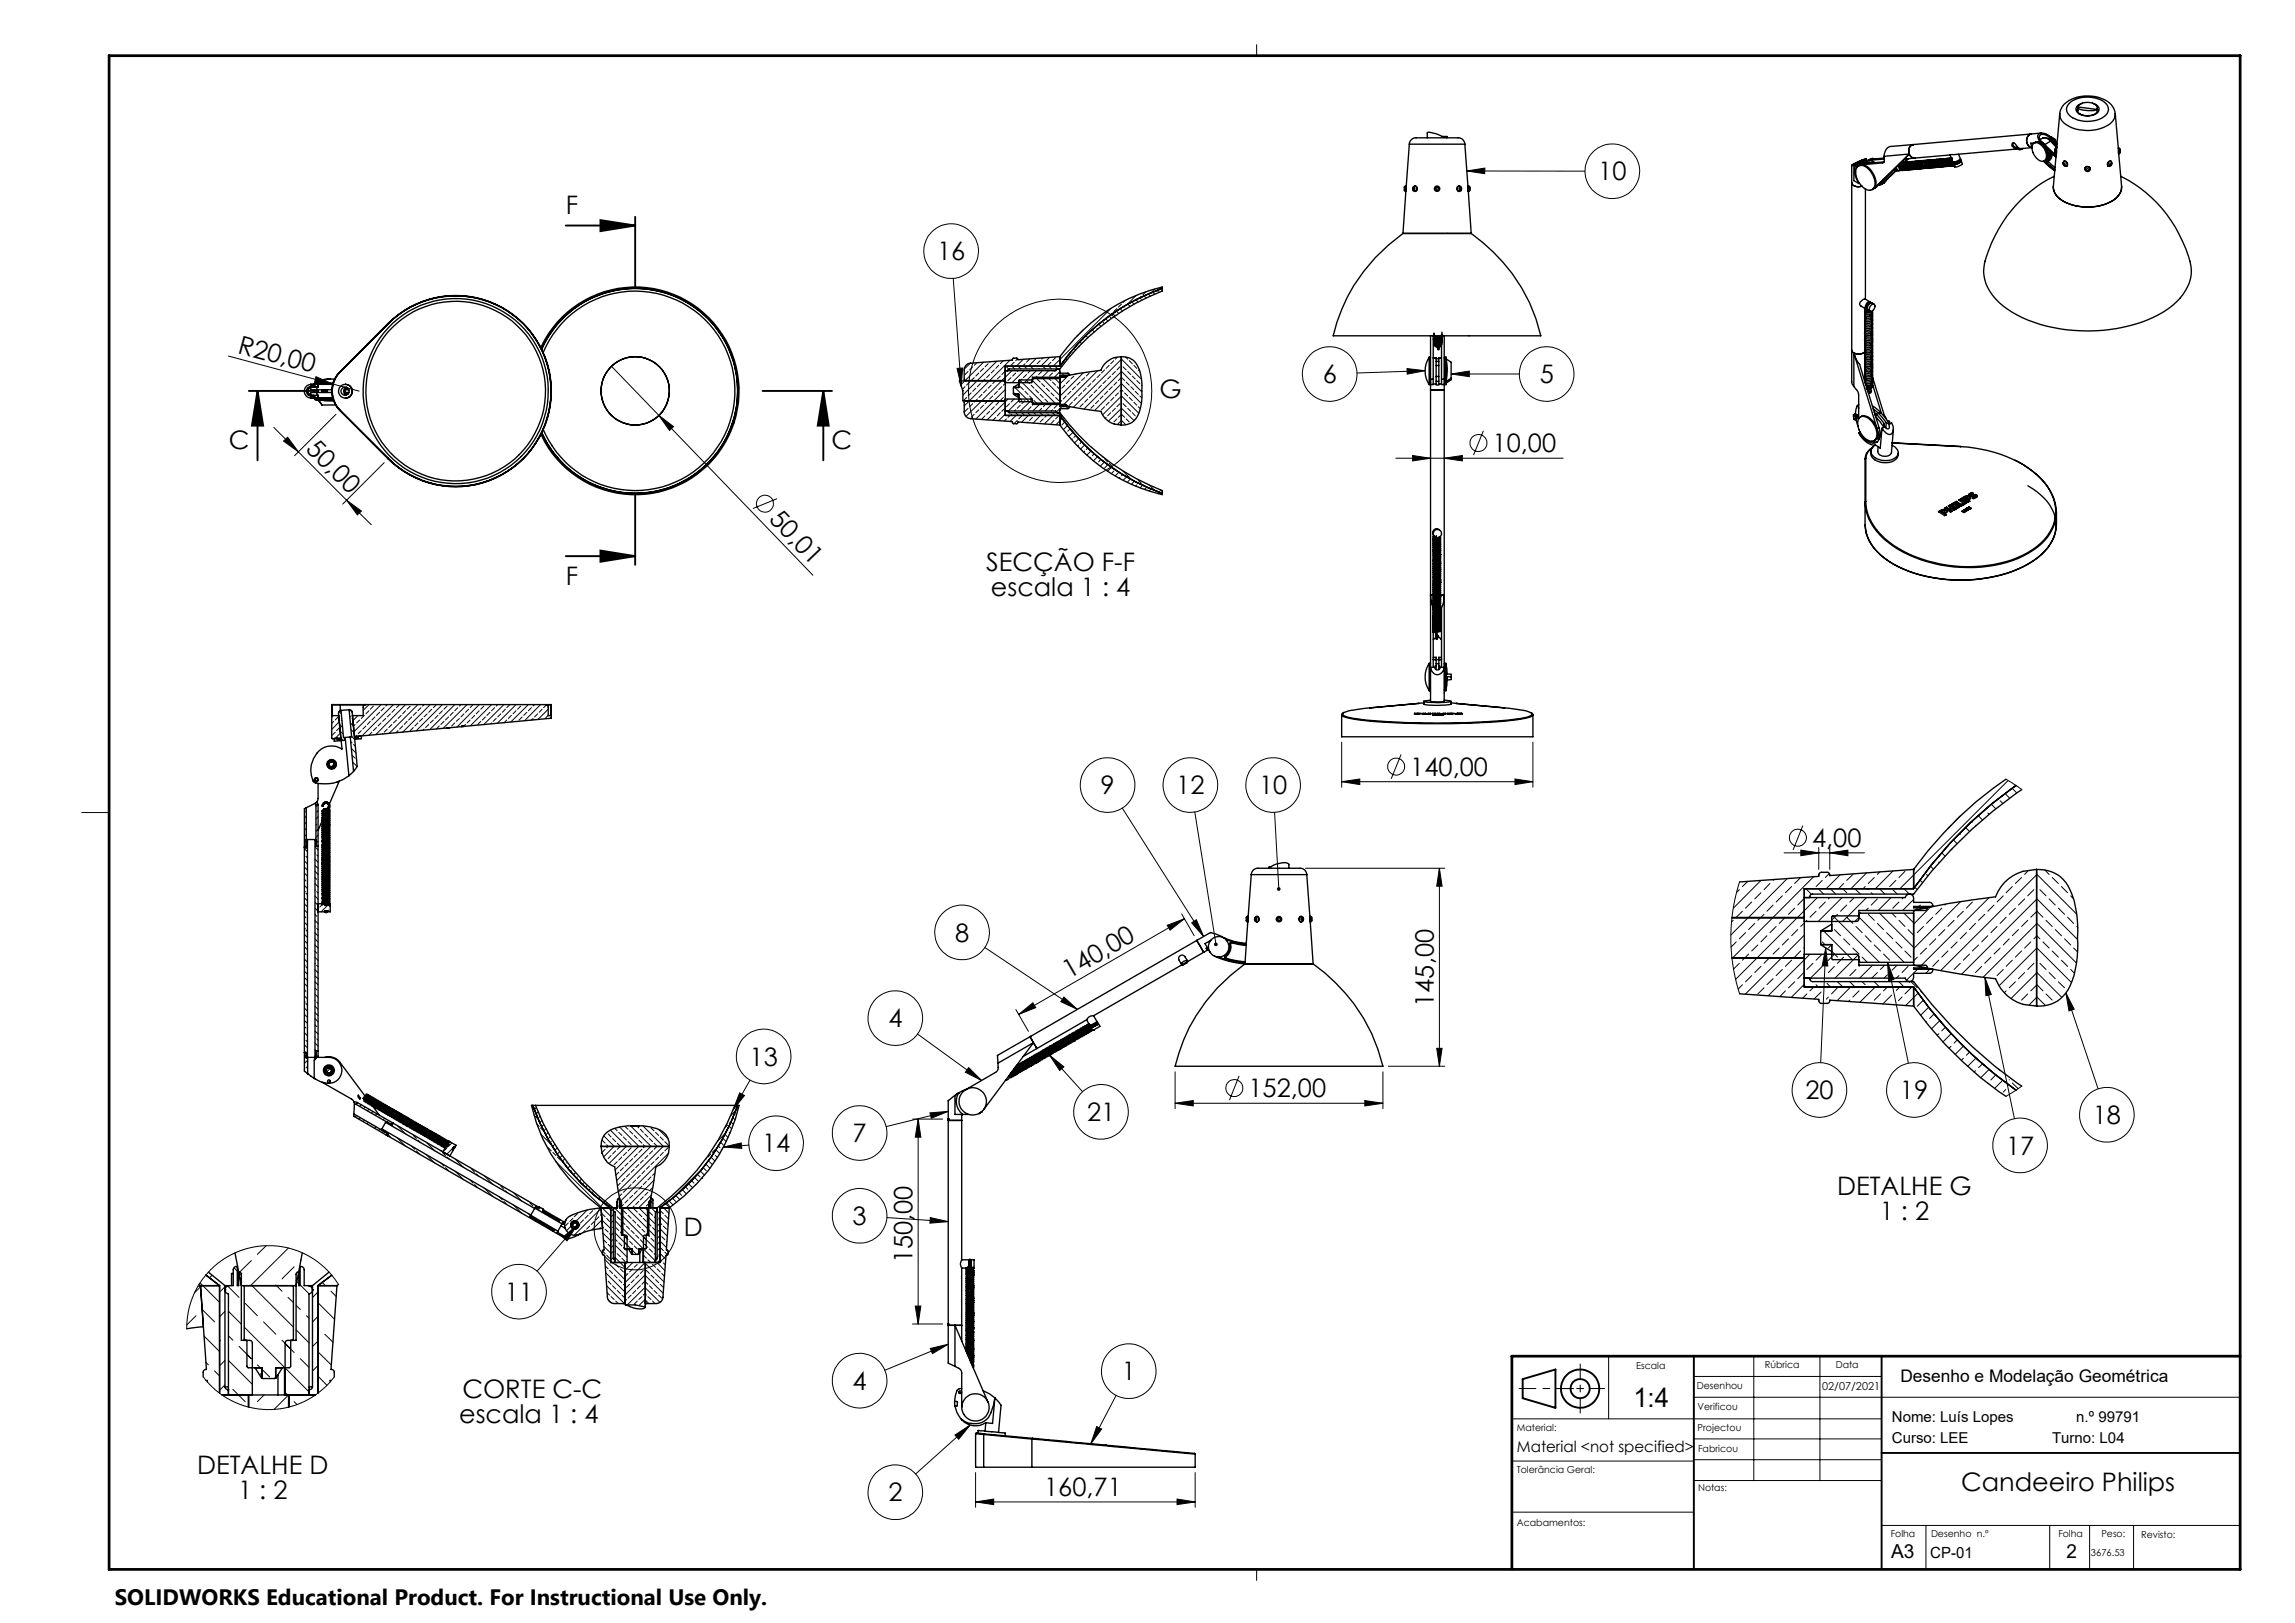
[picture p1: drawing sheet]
<svg xmlns="http://www.w3.org/2000/svg" width="420mm" height="297mm" viewBox="0 0 420 297" stroke-linecap="round" stroke-linejoin="round" font-family="sans-serif">
<defs><g id="words">
<text font-size="4.9" x="298.9" y="257.4">1:4</text>
<g font-size="4.7">
<text x="292.5" y="33">10</text>
<text x="103.6" y="39.2">F</text>
<text x="171.5" y="47.6">16</text>
<text x="43.3" y="64.5" transform="rotate(15 43.3 64.5)">R20,00</text>
<text x="242.1" y="70.1">6</text>
<text x="281.8" y="70.1">5</text>
<text x="212.2" y="72.9">G</text>
<text x="41.9" y="82.1">C</text>
<text x="55.8" y="82.4" transform="rotate(45 55.8 82.4)">50,00</text>
<text x="152.2" y="82.1">C</text>
<text x="273.2" y="82.8">10,00</text>
<text x="140.6" y="95.2" transform="rotate(46 140.6 95.2)">50,01</text>
<text x="103.6" y="107.1">F</text>
<text x="180.5" y="104.5">SECÇÃO F-F</text>
<text x="181.3" y="109">escala 1 : 4</text>
<text x="258.1" y="142">140,00</text>
<text x="201.4" y="145.3">9</text>
<text x="215.3" y="145.3">12</text>
<text x="230.4" y="145.3">10</text>
<text x="331.6" y="155">4,00</text>
<text x="174.8" y="172.3">8</text>
<text x="195.7" y="179.1" transform="rotate(-30 195.7 179.1)">140,00</text>
<text x="262.4" y="184.3" transform="rotate(-90 262.4 184.3)">145,00</text>
<text x="162.6" y="188">4</text>
<text x="137.2" y="195">13</text>
<text x="228.5" y="200.8">152,00</text>
<text x="330.4" y="201.1">20</text>
<text x="347.7" y="201.1">19</text>
<text x="156" y="209">7</text>
<text x="198.9" y="205.1">21</text>
<text x="383" y="205.7">18</text>
<text x="139.5" y="210.9">14</text>
<text x="367.1" y="211.3">17</text>
<text x="336.2" y="218.6">DETALHE G</text>
<text x="125.2" y="226.2">D</text>
<text x="156" y="224.2">3</text>
<text x="344" y="223.2">1 : 2</text>
<text x="167" y="231.2" transform="rotate(-90 167 231.2)">150,00</text>
<text x="92.4" y="238">11</text>
<text x="84.6" y="255.8">CORTE C-C</text>
<text x="156" y="254.3">4</text>
<text x="205.3" y="252.6">1</text>
<text x="84" y="260.4">escala 1 : 4</text>
<text x="36.1" y="269.8">DETALHE D</text>
<text x="43.6" y="274.3">1 : 2</text>
<text x="162.6" y="274.7">2</text>
<text x="191.1" y="273.8">160,71</text>
<text x="358.9" y="272.9">Candeeiro Philips</text>
</g>
<text font-size="4.1" x="21" y="293.7">SOLIDWORKS Educational Product. For Instructional Use Only.</text>
<g font-size="3.5">
<text x="346.1" y="285.2">A3</text>
<text x="378.2" y="285.2">2</text>
</g>
<text font-size="3.2" x="347.8" y="252.9">Desenho e Modelação Geométrica</text>
<g font-size="2.8">
<text x="277.6" y="265.7">Material &lt;not specified&gt;</text>
<text x="353.3" y="285.2">CP-01</text>
</g>
<g font-size="2.7">
<text x="346.2" y="264">Curso: LEE</text>
<text x="346.2" y="260.2">Nome: Luís Lopes</text>
<text x="375.5" y="264">Turno: L04</text>
<text x="380" y="260.2">n.º 99791</text>
</g>
<text font-size="2" x="333.5" y="254.3">02/07/2021</text>
<g font-size="1.8">
<text x="299.4" y="250.5">Escala</text>
<text x="322.9" y="250.4">Rúbrica</text>
<text x="335.9" y="250.4">Data</text>
<text x="310.5" y="254.3">Desenhou</text>
<text x="277.6" y="261.8">Material:</text>
<text x="310.7" y="258.1">Verificou</text>
<text x="310.7" y="261.8">Projectou</text>
<text x="277.6" y="269.6">Tolerância Geral:</text>
<text x="310.8" y="265.6">Fabricou</text>
<text x="310.8" y="272.9">Notas:</text>
<text x="277.6" y="279.3">Acabamentos:</text>
<text x="346" y="281.4">Folha</text>
<text x="353.4" y="281.4">Desenho n.º</text>
<text x="376.7" y="281.4">Folha</text>
<text x="384.6" y="281.4">Peso:</text>
<text x="391.8" y="281.4">Revisto:</text>
<text x="382.7" y="284.7">3676.53</text>
</g>
</g></defs>
<g fill="none" stroke="#000" stroke-width=".18">
<path d="M230 8.2v2M268.4 31.3h21.7M268.4 31.3l3.3-.5v1zM174.4 50.9l1.5 19.8M200.4 59.8h.1M201.1 59.3l.4 .4M201.9 59l.2 .2M202.3 58.3l.4 .4M203 57.9l.4 .4M203.3 56.4l-10.6 10.6M203.6 57.3l-.5 .4M203.6 57.4l.4 .4"/>
<path d="M204.3 56.9l.4 .4M204.4 56.5l-.6 .5M205 56.5l.4 .4M205.2 55.6l-.5 .6M205.7 56.1l.1 .1M205.9 55l-.4 .3M206.1 56.5h.1M206.4 55.7l.4 .4M207.2 55.3l.3 .4M207.9 54.9l.4 .4M207.9 54l-1.6 1.7M208.6 54.5l.3 .3"/>
<path d="M208.9 54.2l-.3 .3M209.4 54.1l.4 .4M209.7 53.4l-.5 .5M210.3 53.9l.2 .3M210.9 53.4l.4 .4M211.3 52.9l-.6 .6M211.7 53.1l.3 .3M212.5 52.8h.1M212.5 52.8l.2 .2M41.8 65.2l19.1 5.1M50.1 78.2l4.5 4.5M57.8 68.9l3.1 1.4-3.3-.4z"/>
<path d="M60.9 70.3l4.8 1.3M61.5 75.8l-7.6 7.6M111.9 67l36.9 38.3M120.6 76l2.7 2.1-.8 .7zM175.2 67.4l1-.1-.3 3.4zM176.6 69.7l-.8 .7M176.6 70.8l-.5 .5M176.9 72.7l-.5 .6M177.2 68l-.6 .5M177.2 74.7l-.6 .6M177.3 73.4l-.8 .9M177.4 69.9l-.5 .6"/>
<path d="M177.6 66.5l-1.1 1.1M177.7 71.9l-.5 .6M178 67.1l-.6 .6M178 73.9l-.6 .5M178.3 69.1l-.6 .5M178.3 75.8l-.6 .6M178.5 73.4l-.2 .2M178.6 71l-.6 .6M178.8 66.4l-.5 .4M178.8 69.7l-2.6 2.6M178.9 73l-.4 .3M179.1 68.3l-.5 .5"/>
<path d="M179.1 75l-.5 .5M179.4 70.2l-.5 .6M179.6 73.4l-2.8 2.8M179.7 72.2l-.6 .5M179.9 69.7l-.2 .2M180 66.3l-3.4 3.3M180 67.4l-.6 .6M180 74.2l-.6 .5M180.3 69.4l-.3 .2M180.3 76.1l-.6 .6M180.6 71.3l-.6 .6M180.7 73.4l-.4 .5"/>
<path d="M180.8 66.6l-.5 .5M180.8 73.3h.1M181 69.7l-3.6 3.6M181.1 68.5l-.5 .6M181.1 75.3l-.5 .5M181.2 66.2l-.1 .1M181.4 70.5l-.6 .5M181.7 72.5l-.6 .5M181.9 73.4l-3.3 3.3M182 67.7l-.6 .6M182 74.4l-.6 .6M182.2 69.7l-.5 .5"/>
<path d="M182.2 69.6h.1M182.2 76.4l-.5 .5M182.4 66.1l-3.5 3.5M182.5 71.6l-.5 .6M182.8 66.8l-.6 .6M182.8 73.6l-.6 .6M183.1 68.8l-.6 .6M183.1 75.5l-.6 .6M183.3 69.7l-3.6 3.6M183.3 70.8l-.5 .5M183.6 66l-.5 .6M183.6 72.7l-.5 .6"/>
<path d="M183.9 68l-.6 .5M183.9 74.7l-.6 .6M184 75.8l-1.2 1.2M184 75.9l.1 .1M184 71.3l-2.1 2M184 70.2l-.4 .3M184 72.4l-.1 .1M184.1 67l.5 .6M184.2 76.7l-.4 .3M184.2 69.9l-.1 .1M184.4 75.2h.1M184.5 73l-3.8 3.8"/>
<path d="M184.7 75.5h.1M184.7 73.9l-.5 .5M184.8 65.9l-3.7 3.7M184.8 76l-.3 .4M185 75.8l.2 .2M185 69.1l-.5 .5M185.2 67.8l-1.9 1.8M185.3 67.1l.4 .4M185.6 66.3l-.6 .5M185.6 73l-.6 .6M185.6 71.9l.2 .2M185.7 70.9l2.6 2.6"/>
<path d="M185.9 68.3l-.6 .5M185.9 75.5l.5 .5M185.9 75l-.3 .2M185.9 76l-1 1.1M186.2 76.9l-.6 .6M186.2 65.6l-.3 .4M186.3 67.8l-.1 .2M186.3 67l.5 .5M186.4 72.2l-.3 .3M186.4 72.7l.6 .6M186.6 69.5l4.3 4.3M186.7 73l-2.2 2.2"/>
<path d="M186.7 74.2l-.5 .5M186.7 70.8l.6 .5M187 69.4l-.6 .5M187 76.1l-.6 .6M187 75.5l.5 .5M187.3 65.8l-1.3 1.2M187.4 67.8l-2.2 2.2M187.5 67l.4 .4M187.6 66.6l-.5 .4M187.6 73.3l-.6 .6M187.6 71.6l.5 .6M187.9 68.5l-.6 .6"/>
<path d="M187.9 69.6l.5 .6M188.1 75.5l.5 .5M188.1 77.2l-.1 .2M188.2 76l-1.3 1.3M188.4 65.7l-.5 .6M188.4 72.5l.5 .5M188.5 67.8l-.4 .5M188.6 67l.5 .5M188.7 74.4l-.6 .6M188.7 70.5l.5 .5M188.8 69.5l4.3 4.3M188.9 73.1l-2.1 2.1"/>
<path d="M188.9 69.7l-.3 .3M188.9 76.4l-.5 .5M189.1 74l-.2 .2M189.2 75.5l.3 .3M189.2 73.3l.5 .5M189.3 76l-.1 .1M189.5 66.8l-.2 .2M189.5 71.3l.6 .6M189.7 65.6l-1.5 1.4M189.7 67.8l-2.2 2.2M189.7 67l.1 .1M189.8 68.8l-.2 .2"/>
<path d="M189.8 69.4l.6 .5M190.1 67.4l.1 .1M190.2 74l-1.2 1.2M190.4 66l-.6 .6M190.4 72.2l.5 .5M190.4 75.5l.5 .5M190.4 76l-1.3 1.4M190.6 68l-.5 .5M190.6 74.7l-.5 .5M190.6 70.2l.6 .6M190.8 67l.5 .5M190.9 69.3l3.1 3.1"/>
<path d="M190.9 65.5l-.3 .2M190.9 76.7l-.5 .5M191.2 73l.6 .6M191.3 74l-.4 .4M191.5 75.5h.1M191.5 71l.6 .6M191.6 76l-.4 .4M191.8 75.8l.2 .2M191.9 67.8l-1.2 1.2M191.9 69.3l.4 .3M192.1 67.1l.3 .4M192.1 65.4l-1.6 1.6"/>
<path d="M192.3 66.3l-.5 .5M192.3 71.9l.6 .6M192.4 74l-1.1 1.2M192.6 75.5l.5 .5M192.6 68.3l-.5 .5M192.6 75l-.2 .2M192.6 69.9l.6 .6M192.7 76l-1.6 1.6M192.9 76.9l-.6 .6M193 67.8l-.1 .2M193.1 67l.5 .5M193.1 69.3l.9 .9"/>
<path d="M193.2 65.4l-.6 .6M193.2 72.7l.5 .6M193.5 74.2l-.6 .5M193.5 70.8l.5 .5M193.7 76.1l-.5 .6M193.7 75.5l.6 .6M194 68l-1 1M194 71.3v.1M194.1 66.9l.2 .2M194.1 69l-.1 .1M194.3 66.6l-.5 .4M194.3 74.4l-1 1"/>
<path d="M194.3 73.3l-.3 .3M194.3 68.8l-.2 .2M194.4 76.6l-1.1 1.1M194.5 66.2l.3 .3M194.6 76.4l.2 .2M194.6 68.5l-.1 .1M194.7 74l-.2 .3M194.8 77.3l-.5 .5M194.9 70.5l-.6 .5M195.1 65.7l.2 .2M195.1 79.2h.1M195.1 72.5l-.5 .5"/>
<path d="M195.3 77.9l-.7 .7M195.4 74.4l-.3 .4M195.5 65l.3 .3M195.5 68.7l-1.5 1.6M195.7 68.5l-.1 .1M195.7 69.6l-.6 .6M195.8 78.5l-.4 .4M196 71.6l-.6 .6M196.3 73.6l-.6 .6M196.3 64.6v.1M196.4 79.1l-.8 .8M196.5 63.7l.4 .4"/>
<path d="M196.5 68.8l-.5 .6M196.8 70.8l-.5 .5M196.9 79.7l-.4 .3M196.9 68.4l-.1 .1M197.1 63.1v.1M197.1 72.7l-.6 .6M197.4 63.5h.1M197.4 61.2l-.3 .3M197.6 62.5l.3 .4M197.7 69.9l-.6 .6M197.9 71.9l-.5 .6M198.2 62v.1"/>
<path d="M198.2 73.9l-.5 .5M198.2 60.4l-.5 .6M198.3 68.2l-4.3 4.3M198.5 69.1l-.6 .5M198.7 61.4l.4 .4M198.8 71l-.6 .6M199.1 73l-.6 .6M199.3 60.9l.1 .1M199.3 75h.1M199.4 68.3l-.6 .5M199.6 70.2l-.5 .6M199.6 61.2l.1 .1"/>
<path d="M199.8 60.4l.5 .3M199.9 72.2l-.5 .5M200.2 74.2l-.6 .5M200.5 69.4l-.6 .5M200.8 71.3l-.6 .6M200.8 60.1l.1 .1M200.9 67.8l-6.3 6.4M201 73.3l-.5 .6M201.3 68.5l-.5 .6M201.6 70.5l-.6 .5M201.9 72.5l-.6 .5M202.1 74.4l-.5 .6"/>
<path d="M202.1 67.7l-.5 .6M202.4 69.6l-.5 .6M202.4 76.4l-.2 .1M202.7 71.6l-.6 .6M203 73.6l-.6 .6M203 66.8l-.6 .6M203.3 68.8l-.6 .6M203.3 75.5l-.6 .6M203.6 70.8l-.6 .5M203.8 72.7l-.5 .6M203.8 66l-.5 .6M204.1 68l-.5 .5"/>
<path d="M204.1 74.7l-.5 .6M204.4 69.9l-.6 .6M204.4 76.7l-.6 .5M204.5 65.4l-.4 .3M204.7 71.9l-.6 .6M205 67.1l-.6 .6M205 73.9l-.6 .5M205.2 71.4l-.2 .2M205.2 65.8l-8.8 8.7M205.2 73.6h.1M205.2 71.3l.3 .3M205.2 66.8h.1"/>
<path d="M205.2 68l-6.8 6.9M205.2 72.5l-3.4 3.4M205.2 77l-.7 .7M205.2 69.1l-.5 .5M205.2 75.8l-.5 .6M205.2 70.2l-4.9 4.9M205.2 74.8l-2.4 2.3M205.2 76.9l.8 .8M205.2 74.7l2.3 2.3M205.2 72.4l3.2 3.2M205.2 70.2l3.7 3.6M205.2 67.9l3.8 3.8"/>
<path d="M205.2 65.7l3.7 3.7M205.2 75.8l.6 .6M205.2 69.1l.6 .5M205.5 73.9l.6 .5M205.5 67.1l.6 .6M205.8 71.9l.6 .6M206 65.3l.4 .4M206.1 76.7l.6 .5M206.1 69.9l.6 .6M206.4 74.7l.5 .6M206.4 68l.5 .5M206.7 72.7l.5 .6"/>
<path d="M206.7 66l.5 .6M206.9 70.8l.6 .5M207.2 68.8l.6 .6M207.2 75.5l.6 .6M207.5 73.6l.5 .6M207.5 66.8l.5 .6M207.8 71.6l.5 .6M208 69.6l.6 .6M208.3 74.4l.4 .4M208.3 67.7l.3 .2M208.6 72.5l.4 .3M208.9 70.5l.1 .1"/>
<path d="M257.5 67.4l3.3 .4-3.3 .7zM260.8 67.8l-12.4 .5M265.6 68.4l3.3-.5v1zM265.6 68.4h12.5M271.5 78.8l-1.8 4.5M51.9 80.7l.7-.7 2 2.7zM54.6 82.7l8.8 8.8M63.4 91.5l2.7 2-.7 .7zM63.4 91.5l4.5 4.5M70.3 84.7l-7.6 7.5M142.2 91.3l-4.4 1.8M196.3 80.3l-.2 .2"/>
<path d="M197.4 81.5l-.2 .1M197.4 80.3l-.8 .8M197.9 80.9l-.2 .3M198.5 81.4l-.8 .8M198.5 82.5l-.2 .3M199.1 82l-.3 .3M199.6 83.7l-.1 .1M199.7 82.5l-.8 .8M200.2 83l-.3 .4M200.8 84.8h-.1M200.9 83.6l-.8 .7M201.5 84.1l-.5 .4"/>
<path d="M201.7 83.5l.2 .2M202.1 84.6l-.7 .7M202.1 84l.6 .5M202.7 85.1l-.6 .6M203 84.8l.6 .6M203.4 85.5l-.7 .8M203.8 86.2l-.4 .5M203.8 85.7l.6 .5M204.8 86.4l-.7 .7M205 87.3l-.2 .2M205.5 86.9l-.3 .2M205.5 86.2l1.6 1.6"/>
<path d="M206.2 87.3l-.7 .6M206.9 87.7l-.5 .5M207.6 88l-.6 .6M208 88.7l-.2 .3M208.3 87.9l.6 .5M208.3 88.4h.1M209.1 88.8l-.5 .5M209.2 88.7l.1 .2M209.9 89.1l-.5 .5M210.3 88.8l1 .9M210.6 89.5l-.3 .3M211.5 89.8h-.1"/>
<path d="M212.3 90.1l-.3 .3M212.3 89.6l.2 .2M255.4 83.9h30.7M258.5 83.4l3.3 .5-3.3 .4zM264.3 83.9l3.3-.5v.9zM60 139.4h.1M60.2 139.6l-.3 .3M60.7 139.1l-.2 .2M60.7 139l.2 .1M60.8 128.9l-.1 .1M60.8 130.1h-.1M61 130.9l-.3 .3"/>
<path d="M61.1 132l-.4 .4M61.2 139.8l-.6 .5M61.3 134l-.5 .5M61.3 135.1l.3 .3M61.4 139.6l-.2 .1M61.4 139.7l.2 .1M61.9 131.2l-.6 .6M62 131.3l.2 .2M62.1 130.2l.4 .4M62.1 132.1l-1.4 1.4M62.2 133.1l-.6 .6M62.2 132.6l.5 .5"/>
<path d="M62.3 133.8l.4 .5M62.3 134.2l-1 .9M62.4 135l.4 .5M62.4 131.8l.2 .1M64 129.9l.5 .5M64 131.1l.1 .1M64.1 132.3l.6 .6M64.2 135.7l.2 .3M64.2 133.5l.5 .5M64.3 137l.9 .8M64.3 134.8l.6 .5M64.4 138.2l.6 .5"/>
<path d="M64.4 131.5l.2 .1M64.5 139.4l.9 .9M64.7 136.2l.3 .4M65 132.6l-.3 .3M65.3 134.5l-.3 .3M65.5 134.8h.1M65.5 130.9l-.9 1M65.8 131.8l-.5 .5M65.8 135.1l.1 .1M66.1 133.7l-.6 .6M66.7 130.9l-.6 .6M67 132.9l-.6 .5"/>
<path d="M67.5 128.9l-1 1.1M67.5 130.1l-.5 .5M67.8 132l-.6 .6M68.1 134l-.6 .5M68.3 129.2l-.5 .6M68.6 131.2l-.5 .6M68.9 133.1l-.6 .6M69.5 130.3l-.6 .6M69.7 128.9l-4.9 5M69.7 132.3l-.5 .6M70 134.3h.1M70.3 129.5l-.6 .6"/>
<path d="M70.6 131.5l-.6 .5M70.9 128.9l-.3 .3M70.9 133.4l-.6 .6M71.4 130.6l-.5 .6M71.7 132.6l-.5 .5M72 128.9l-5.7 5.8M72.3 129.8l-.6 .5M72.6 131.8l-.6 .5M72.8 133.7l-.3 .4M73.1 128.9l-.5 .6M73.4 130.9l-.6 .6M73.7 132.9l-.6 .5"/>
<path d="M74.2 128.9l-5.4 5.5M74.2 130.1l-.5 .5M74.5 132l-.5 .6M75.1 129.2l-.6 .6M75.4 131.2l-.6 .6M75.6 133.1l-.5 .6M76.2 130.3l-.6 .6M76.5 128.9l-5.3 5.3M76.5 132.3l-.6 .6M77 129.5l-.5 .6M77.3 131.5l-.5 .5M77.6 128.9l-.3 .3"/>
<path d="M77.6 133.4l-.2 .2M78.2 130.6l-.6 .6M78.5 132.6l-.6 .5M78.7 128.9l-5 5.1M79 129.8l-.5 .5M79.3 131.8l-.6 .5M79.9 128.9l-.6 .6M80.2 130.9l-.6 .6M80.4 132.9l-.5 .5M81 128.9l-4.8 4.8M81 130.1l-.6 .5M81.2 132l-.5 .6"/>
<path d="M81.8 129.2l-.6 .6M82.1 131.2l-.6 .6M82.1 128.9h.1M82.4 133.1v.1M82.9 130.3l-.5 .6M83.2 128.9l-4.6 4.6M83.2 132.3l-.5 .6M83.8 129.5l-.6 .6M84.1 131.5l-.6 .5M84.3 128.9l-.2 .3M84.9 130.6l-.6 .6M85.2 132.6l-.3 .2"/>
<path d="M85.5 128.9l-4.4 4.4M85.8 129.8l-.6 .5M86 131.8l-.5 .5M86.6 128.9l-.6 .6M86.9 130.9l-.6 .6M87.7 128.9l-4.1 4.2M87.7 130.1l-.6 .5M88 132l-.6 .6M88.5 129.2l-.5 .6M88.8 131.2l-.5 .6M88.8 128.9h.1M89.7 130.3l-.6 .6"/>
<path d="M90 128.9l-3.9 3.9M90 132.3l-.2 .2M90.5 129.5l-.5 .6M90.8 131.5l-.6 .5M91.1 128.9l-.3 .3M91.7 130.6l-.6 .6M92.2 128.9l-3.7 3.7M92.5 129.8l-.6 .5M92.7 131.8l-.4 .5M93.3 128.9l-.6 .6M93.6 130.9l-.6 .6M94.4 128.9l-3.4 3.5"/>
<path d="M94.4 130.1l-.5 .5M95.3 129.2l-.6 .6M95.6 131.2l-.6 .6M95.6 128.9h.1M96.4 130.3l-.6 .6M96.7 128.9l-3.2 3.2M97.3 129.5l-.6 .6M97.5 131.5l-.3 .3M97.8 128.9l-.3 .3M98.4 130.6l-.6 .6M98.9 128.9l-2.9 3M99.2 129.8l-.5 .5"/>
<path d="M100 129l-.5 .5M100.3 129.8l-1.8 1.9M100.3 130.9l-.5 .6M100.9 129.2l-.1 .1M100.9 130.3l-.1 .1M245.5 135.8v8.3M256.4 138.1l-1.8 4.4M280.5 135.8v8.3M15 148.7h5M55.7 148.6h.1M55.7 159.8l.6 .5M55.7 157.5l.6 .6"/>
<path d="M55.7 155.3l.6 .6M55.7 156.4v.1M55.7 158.7l.6 .5M56 156.7l.3 .3M56 150.5l-.3 .3M56.1 149.4l-.4 .3M56.1 148.2l-.1 .1M56.1 152.7l-.4 .4M56.1 155h-.1M56.1 151.6l-.4 .4M56.1 153.8l-.4 .4M57.5 142.6h.1"/>
<path d="M57.6 157.2l.6 .6M57.6 159.5l.6 .5M57.6 155l.6 .5M57.6 156.1l.1 .1M57.6 153.8l.2 .3M57.7 158.4l.5 .5M58 143h.1M58 156.5l.2 .2M58 150.8l-.2 .2M58.1 147.3l-.3 .3M58.2 153.9l-.4 .4M58.2 148.3l-.2 .3"/>
<path d="M58.2 149.5l-.4 .4M58.2 151.7l-.4 .4M58.2 152.9l-.4 .3M58.9 159.6l.1 .1M58.9 147.3l.2 .2M58.9 149.5l.2 .2M58.9 150.7l.2 .1M58.9 151.8l.2 .2M59 153l.1 .1M59 154.1l.2 .2M59.1 156.4l.1 .1M59.1 155.3l.1 .1"/>
<path d="M59.5 146.8l.2 .2M59.7 148l.1 .2M60.1 157.5l.2 .2M60.1 156.4l.2 .1M60.1 158.6l.1 .1M60.2 148.6l.2 .1M60.2 149.7l.2 .2M60.2 159.8l.1 .1M60.2 150.8l.2 .2M60.3 153.1l.1 .2M60.3 154.3l.1 .1M60.5 140.4l-.1 .1"/>
<path d="M61.1 140.5l.1 .1M64.7 140.7h.1M205.4 147.9l14.9 23.5M218.7 148.6l3.8 24.2M233.3 148.7l.7 14M238.9 158.9h25.5M245.5 143l3.3-.4v1zM245.5 143h35M263.4 158.9l.5 3.3h-1zM263.4 158.9v36.2M277.2 142.6l3.3 .4-3.3 .6zM326.5 156.1h14.7"/>
<path d="M329.6 155.6l3.2 .5-3.2 .5zM329.9 151.1l-1.7 4.4M332.8 155.1v4M334.8 159.8l-.8 .8M334.9 156.1l3.3-.5v1zM334.9 155.1v4M341.6 159.7l-2.9 2.9M344 159.6l-.4 .4M346.4 159.4l-3.2 3.2M348.6 159.5l-1.1 1.1M353.3 158.5l.5 .6M354.8 157.8l.1 .1"/>
<path d="M355.3 156l.7 .7M356.4 154.9h.1M357 155.5h.1M357 151l-.5 .6M357.5 153.7l.6 .7M358.6 152.5l.1 .2M358.7 149.3l-1.1 1.2M359.7 151.4l.7 .7M360.8 150.3l.2 .2M361.5 151l.1 .1M362 149.3l.8 .7M363.2 148.2h.1"/>
<path d="M363.8 148.8l.2 .2M364.4 147.2l.8 .8M366 146.5l.5 .5M366.9 145.2l.9 .8M367.1 142.6l2.9 1.9M367.5 142.8l-19.8 19.8M368.3 144.3l.8 .8M368.9 143.7l-.3 .3M371.2 159.3l-.7 .7M372.7 159.9l7.4 7.4M374.2 159.2l.8 .8M55.7 176.6h.1"/>
<path d="M55.7 169.9h.1M55.7 163.2h.1M55.7 180l.6 .5M55.7 177.7l.6 .6M55.7 175.5l.6 .6M55.7 173.2l.6 .6M55.7 171l.6 .6M55.7 168.8l.6 .5M55.7 166.5l.6 .6M55.7 164.3l.6 .5M55.7 162l.6 .6M55.7 178.9l.6 .5"/>
<path d="M55.7 174.4l.3 .3M55.7 172.2l.6 .5M55.7 167.6l.3 .4M55.7 165.4l.6 .5M55.7 160.9l.3 .3M56 176.9l.3 .3M56 170.2l.3 .3M56 163.4l.3 .3M57.6 179.7l.6 .5M57.6 177.4l.6 .6M57.6 175.2l.6 .6M57.6 172.9l.6 .6"/>
<path d="M57.6 170.7l.6 .6M57.6 168.4l.6 .6M57.6 164l.6 .5M57.6 161.7l.6 .6M57.6 166.2l.6 .6M57.6 176.3l.1 .1M57.6 174.1l.4 .3M57.6 169.6h.1M57.6 167.3l.4 .4M57.6 162.8l.1 .1M57.6 160.6l.4 .3M57.7 178.6l.5 .5"/>
<path d="M57.7 171.9l.5 .5M57.7 165.1l.5 .6M58 176.6l.2 .3M58 169.9l.2 .2M58 163.2l.2 .2M58.2 166.3h.1M58.9 160.8l.2 .1M58.9 163.1l.2 .1M59 165.3l.2 .2M59 164.2l.1 .2M59.1 162.1h.1M59.1 165.4l-.6 .6"/>
<path d="M60.2 166.5l-.3 .3M60.2 160.9l.2 .2M60.2 162.1l.2 .1M60.3 165.4l-1.5 1.5M60.3 163.2l.1 .2M60.3 164.4l.1 .1M180.2 173.4l17 11.3M213.6 169.3l3.1-1.2-2.6 2.1zM216.3 167.2l2.2 4M216.7 168.1l-30.3 17.5M218.1 168.9l.8-.6 1.4 3.1zM316.9 168l-.1 2.5 .1 4.8"/>
<path d="M317 175.4l.5 3.5 .8 3M317 175.4h.1M317.2 168.4l-.3 .3M317.7 172.4l-.9 .9M318.3 162.8l-.5 .5M318.3 176.3l-1 1M318.3 161.4l-.9 3.4-.4 3.1M318.9 166.8l-1.2 1M319.2 175.4l-.3 .3M319.4 170.7l-1.1 1.1M319.9 161.3l-1 .9M319.9 168l-3.1 3.1"/>
<path d="M320 174.6l-.6 .7M320.6 165.1l-1.2 1.1M320.6 178.5l-1.2 1.2M321.1 169l-1.1 1.1M321.5 175.4l-3.9 3.8M321.7 172.9l-1.1 1.1M322.1 168l-.4 .4M322.3 161.1l-5.1 5.1M322.3 163.4l-1.2 1.1M322.3 176.8l-1.2 1.2M322.8 167.3l-.5 .6M323.4 171.2l-1.1 1.2"/>
<path d="M323.7 175.4l-.9 .9M323.9 161.7l-1.1 1.1M323.9 175.2v.1M324.4 168l-7.3 7.3M324.5 165.6l-1.1 1.2M324.5 179.1l-1.1 1.1M324.7 160.9l-.2 .2M325 169.5l-1.1 1.2M325.6 173.5l-1.1 1.1M326 175.4l-6.6 6.5M326.2 163.9l-1.2 1.2M326.2 177.4l-1.2 1.1"/>
<path d="M326.6 168l-1 1M326.7 167.8v.1M327.1 160.8l-7.1 7.1M327.3 171.8l-1.1 1.1M327.9 162.2l-1.2 1.2M327.9 175.7l-1.2 1.1M328.4 166.2l-1.1 1.1M328.4 179.7l-1.1 1.1M328.9 168l-7.3 7.3M329 170.1l-1.1 1.1M329.5 160.6l-1.1 1.1M329.5 174l-1.1 1.2"/>
<path d="M330.1 164.5l-1.1 1.1M330.1 178l-1.1 1.1M330.2 173.4l-.1 .1M330.2 171.1l-4.1 4.2M330.2 168.9l-.7 .6M330.5 162.6l1 1.1M330.7 168.4l-.2 .2M331.2 179h.1M331.2 174.6l-7.6 7.6M331.8 179.6v.1M331.8 176.3l-1.1 1.1M331.9 160.4l-7.4 7.5"/>
<path d="M332.4 166.8l-1.2 1M332.6 164.2l-3.6 3.7M332.9 162.8l.8 .8M333.4 174.6l-1 1.1M333.5 176.8l-2.2 2.2M333.5 161.1l-1.1 1.1M333.5 172.4l.5 .5M333.7 170.4l5.3 5.2M334 165.1l-1.1 1.1M334.1 173.5l-.9 20.9M334.1 173.5l.4 3.3-1-.1zM334.4 179.9l.6 .7"/>
<path d="M334.9 164.2l-.3 .3M335 162.6l1 1M335.2 172.9l-.6 .6M335.2 174.1l1.1 1.1M335.5 167.6l8.5 8.5M335.7 174.6l-1.2 1.2M335.7 170.1l1.1 1.1M335.7 176.8l-1.1 1.2M336.3 167.3l-1.1 1.1M336.3 179.7l1 .9M336.8 160.1l-2.6 2.5M337.1 164.2l-4.4 4.4"/>
<path d="M337.2 162.6l.8 .8M337.4 161.7l-.9 .9M337.4 175.2l-1.1 1.1M337.4 171.8l1.1 1.1M338 165.6l-1.2 1.2M338 167.8l1.1 1.2M338.5 179.6l1 1M339.1 160l-1.1 1.1M339.1 173.5l1.1 1.1M339.3 164.2l-.8 .9M339.4 162.6l1.1 1M339.7 177.4l-1.2 1.1"/>
<path d="M339.7 169.5l1.1 1.2M340 167.6l8.5 8.5M340 174.8l-4.2 4.2M340.2 167.9l-.8 .7M340.4 176.6l-.2 .2M340.7 179.6l.6 .6M340.8 175.2l.9 .9M341.3 162.2l-.3 .4M341.3 171.2l1.1 1.2M341.6 164.2l-4.4 4.4M341.7 162.6l.2 .2M341.9 166.2l-.4 .4"/>
<path d="M341.9 167.3l1.1 1.1M342.4 163.4l.3 .2M342.7 176.6l-2.4 2.4M343 179.6l1 1M343 160.6l-1.1 1.1M343 172.9l1.1 1.1M343.6 164.5l-1.2 1.1M343.6 178l-1.1 1M343.6 169l1.1 1.1M344 162.6l.9 1M344 167.1l6.2 6.3M344.7 174.6l1.1 1.1"/>
<path d="M344.9 176.6l-.8 .8M345.2 179.6l.1 .1M345.3 170.7l1.1 1.1M345.4 178.4l-.6 .6M345.4 176.1l1.2 3.1-1 .3zM345.4 176.1l3.8 18.5M346.1 164.2l-2.4 2.4M346.2 167.1l.8 .7M346.4 162.8l.8 .8M347 161.1l-1.2 1.1M347 172.4l1.1 1.1M347.2 176.6l-.9 .9"/>
<path d="M347.5 179.6l1 1M347.5 165.1l-1.1 1.1M347.5 178.5l-.5 .5M347.5 168.4l1.1 1.1M348.3 164.2l-.2 .3M348.4 162.6l1 1M348.4 167.1l1.8 1.8M348.6 174l1.1 1.2M349.2 176.8l-1.1 1.2M349.2 170.1l1 1M349.7 179.7l1.2 1.1M350.2 164.6l-2 2"/>
<path d="M350.3 171.2l-.1 .1M350.4 162.3l.4 .5M350.8 161.7l-.8 .9M350.9 175.2l-.7 .7M350.9 177.4l-2 2M350.9 166.1l-.6 .7M351.3 161l.5 .5M351.4 165.6l-.2 .3M352 169.5l-1.1 1.2M352.6 160l.2 .3M352.6 173.5l-1.2 1.1M353.1 177.4l-.7 .7"/>
<path d="M353.3 165.9l-3.1 3.2M353.7 167.8l-1.1 1.2M353.7 165.6l-.3 .3M354.3 171.8l-1.2 1.1M354.8 175.7l-1.1 1.1M355.4 166.2l-1.1 1.1M355.9 170.1l-1.1 1.1M356.1 165.4l-.2 .2M356.5 174l-1.1 1.2M357.6 168.4l-1.1 1.1M358.2 172.4l-1.2 1.1M358.7 176.3l-1.1 1.1"/>
<path d="M358.8 165l-8.6 8.6M359.3 166.8l-1.1 1M359.9 170.7l-1.2 1.1M360.4 174.6l-1.1 1.1M361 178.5l-.1 .1M361 165.1l-1.1 1.1M361.5 169l-1.1 1.1M362.1 172.9l-1.1 1.1M362.7 176.8l-1.2 1.2M363.2 167.3l-1.1 1.1M363.3 178.9l1.1 3.1-1 .2zM363.3 178.9l5.4 25.8"/>
<path d="M363.8 171.2l-1.1 1.2M364 164.2l-12.8 12.9M364.3 175.2l-1.1 1.1M364.9 165.6l-1.1 1.2M365.5 169.5l-1.2 1.2M366 173.5l-1.1 1.1M366.6 163.9l-1.1 1.2M366.6 177.4l-1.1 1.1M367.1 167.8l-1.1 1.2M367.7 171.8l-1.1 1.1M368.3 162.2l-1.2 1.2M368.3 175.7l-1.2 1.1"/>
<path d="M368.8 166.2l-1.1 1.1M368.8 179.7l-1.1 1.1M369.4 170.1l-1.1 1.1M370 174l-1.2 1.2M370 160.6l-1.2 1.1M370.5 178l-1.1 1.1M370.5 164.5l-1.1 1.1M371.1 168.4l-1.1 1.1M371.7 172.4l-1.2 1.1M372.2 176.3l-1.1 1.1M372.2 162.8l-1.1 1.1M372.7 160.1l-17.6 17.5"/>
<path d="M372.7 175.6l.1 .1M372.7 162.2h.1M372.7 164.6l-13.7 13.7M372.7 169l-9.8 9.9M372.7 173.5l-6.9 6.9M372.7 178l-4.7 4.7M372.7 166.8l-1 1M372.7 171.3l-.5 .5M372.7 177.9l4.6 4.6M372.7 173.4l6.4 6.4M372.7 168.9l7.3 7.3M372.7 164.4l7.5 7.5"/>
<path d="M372.7 171.2l.6 .6M372.8 166.8l1.1 1M373.3 162.8l1.1 1.1M373.3 176.3l1.1 1.1M373.9 172.4l1.1 1.1M374.4 168.4l1.2 1.1M375 164.5l1.1 1.1M375 178l1.1 1.1M375.6 174l1.1 1.2M375.6 160.6l1.1 1.1M376.1 170.1l1.2 1.1M376.7 166.2l1.1 1.1"/>
<path d="M376.7 179.7l1.1 1.1M377.3 162.2l1.1 1.2M377.3 175.7l1.1 1.1M377.8 171.8l1.2 1.1M378.4 167.8l1.1 1.2M379 177.4l.7 .7M379 163.9l.4 .6M379.5 173.5l.7 .7M380 169.5l.3 .2M55.7 183.4h.1M55.7 191.2l.6 .6M55.7 189l.6 .5"/>
<path d="M55.7 186.7l.6 .6M55.7 184.5l.6 .5M55.7 182.2l.6 .6M55.7 192.4l.3 .2M55.7 190.1h.1M55.7 195.7v.1M55.7 187.9l.3 .2M55.7 185.6l.6 .6M55.7 181.1l.3 .3M56 190.4l.3 .2M56 183.7l.3 .2M56.1 192.7l.2 .2"/>
<path d="M56.1 193.1l-.4 .4M56.3 194l-.6 .6M56.3 196.2l-.1 .2M56.3 195.1l-.3 .3M57.6 193.1l.2 .2M57.6 190.9l.6 .5M57.6 188.7l.6 .5M57.6 186.4l.6 .6M57.6 181.9l.6 .6M57.6 189.8h.1M57.6 184.1l.6 .6M57.6 187.5l.4 .4"/>
<path d="M57.6 183.1h.1M57.6 180.8l.4 .3M57.7 192.1l.3 .3-.2 .1M57.7 185.3l.5 .5M58 190.1l.2 .3M58 183.4l.2 .2M58.2 193.2l-.5 .6M59.5 196.1l.2 .2M59.6 196.3l-.2 .2M59.8 195.3l.1 .1M59.9 194.9l-.7 .7M59.9 196.6h.1"/>
<path d="M60.4 197.8l-.2 .2M60.4 195.5l-.5 .5M60.5 196.6l-.3 .3M60.6 196.1l.2 .2M60.8 195.1v.1M61.2 195.9l-.3 .3M135.4 200l.8 .5-2 2.6zM137.3 197.7l-3.1 5.4M167.9 189.2l11.7 8.5M177.3 195.4l2.3 2.3-2.9-1.5zM185.9 184.7l2.3 4M186.4 185.6l2.6-2.1 .5 .9z"/>
<path d="M192.1 193.1l6 6.7M192.1 193.1l2.6 2.1-.8 .7zM194.7 182.5l2.5 2.2-3.1-1.4zM215.1 196.1v6.8M226.8 196.9l-1.8 4.4M253.1 196.1v6.8M254.1 195.1h10.3M262.9 191.8h1l-.5 3.3zM318.9 180.2l-.8 .8M322.8 180.8l-1.1 1.1M326.7 181.3l-1 1.1M330.2 180.1l-2.4 2.4"/>
<path d="M330.2 180.3l.3 .3M330.7 181.9l-.8 .8M332 180.6l-.8 .7M332.4 180.2l.4 .4M333.3 181.5l-1.3 1.3M334.6 182.5l-.4 .3M336.3 180.8l-1.1 1.1M338.5 183l-.2 .3M338.7 180.6l-2.5 2.5M340.2 181.3l-1.1 1.2M340.9 180.6l-.1 .2M343.2 180.6l-2.8 2.8"/>
<path d="M344.1 181.9l-1.1 1.1M345.4 180.6l-.7 .7M346.2 182.1l-1.6 1.6M347.7 180.6l-.7 .7M348.1 182.5l-.7 .6M349.7 180.8l-1.1 1.1M351 181.7l-2.2 2.3M351.4 181.3l.4 .4M352 183.1l-1.1 1M352.6 186.9l-.1 .1M353 184.3l-1.5 1.5M353.9 185.6l-.8 .8"/>
<path d="M354.8 189.2l-.3 .3M355 186.8l-1.5 1.5M356 188l-.6 .6M357 191.4l-.3 .4M357.1 189.2l-1.5 1.5M358.2 190.3l-.6 .6M359.3 191.4l-1.5 1.6M359.3 193.7l-.4 .4M360.4 192.5l-.5 .6M361.5 195.9l-.2 .3M361.6 193.6l-1.5 1.6M362.8 194.7l-.7 .7"/>
<path d="M363.8 198.2h-.1M364 195.7l-1.5 1.5M365.2 196.7l-.9 .9M365.7 195.6l.3 .3M366.5 197.7l-1.5 1.5M367.1 199.4l-.5 .4M367.1 181.3l-.3 .4M367.7 197.6h.1M368.3 198.2l1 1M370 198.8l-2.9 1.8M371.1 181.9l-1.1 1.1M372.7 182.5l-1.4 1.4"/>
<path d="M372.7 180.3l-1 1M372.7 182.4l1.6 1.6M372.8 180.2l1.1 1.1M374.4 181.9l1.2 1.1M378.1 181.7l1.5 3-1 .3zM378.1 181.7l5.9 17.5M65.3 204.1l-.3 .3M66 204.5l-.3 .3M66.1 202.2l-.3 .3M66.5 200.9l.2 .1M66.7 205l-.3 .2M66.8 202.6l-.1 .1"/>
<path d="M67 200.3l.2 .1M67.3 201.7l.2 .2M67.4 205.4l-.3 .2M67.5 203l-.3 .3M68.1 205.8h.1M68.2 203.4l-.2 .3M68.8 206.2l-.3 .3M69 203.8l-.3 .3M69.4 201.6h.1M69.5 204.4l-.1 .1M69.5 206.6l-.2 .3M69.7 201.9l.1 .1"/>
<path d="M70 206.7l.6 .5M70 203.3l.2 .1M70.2 207l-.2 .3M70.3 203.5l.1 .2M70.4 204.6l-.3 .3M70.9 207.5l-.2 .2M71 207.6l.4 .5M71.1 205.1l-.2 .2M71.2 205.6l.4 .4M71.8 205.5l-.3 .2M72.1 203.1l.1 .2M72.4 203.4l.1 .1"/>
<path d="M72.7 204.8l.1 .2M72.7 208.2l1.5 1.6M72.7 206l1.6 1.5M74.8 204.6v.1M75.1 205l.1 .1M75.4 209.8l.5 .5M75.4 206.4l.1 .1M75.6 207.8l.6 .5M75.6 206.7l.2 .1M76.2 210.6l.6 .6M76.5 208.6l.4 .5M77.4 206.2l.2 .2"/>
<path d="M77.7 206.5l.2 .1M78 211.3l1.6 1.5M78 209.1l1.6 1.5M78 207.9l.2 .2M80.1 207.7l.1 .1M80.4 208.1l.1 .1M80.5 209.3h.1M80.7 210.6h.1M80.7 212.8l.5 .6M80.7 209.5l.2 .2M81 210.9l.5 .6M81 209.8l.1 .1"/>
<path d="M81.5 213.7l.6 .5M81.8 210l-.6 .6M81.8 211.7l.4 .4M82.7 209.2l-.6 .6M82.9 210.1l-1.1 1.1M83.3 214.3l1.5 1.6M83.3 212.1l1.6 1.6M83.4 209.6l-.4 .3M86 213.7h.1M86 215.9l.6 .6M86.3 214l.6 .5M86.9 216.8l.5 .5"/>
<path d="M87.1 214.8l.4 .4M88.6 217.4l1.6 1.5M88.7 215.2l1.5 1.5M91.3 216.7l.1 .1M91.4 219l.5 .6M91.7 217.1l.5 .5M92.2 219.8l.5 .6M92.5 217.9l.4 .4M94 218.3l1.5 1.5M96.6 219.8h.1M97.5 202.7l.3 .2M97.7 204l.8 .8"/>
<path d="M98.1 202.7l-.3 .4M98.2 205.7l.5 .4M98.5 203.5l-.4 .4M98.8 204.3l-.1 .1M98.9 206.4l.6 .5M99 207.5l1.9 1.9M99.2 205l-.4 .5M99.5 205.8l-.4 .4M99.9 206.5l-.4 .5M100 209.7v.1M100.3 207.3l-.3 .2M100.3 210l.6 .6"/>
<path d="M100.7 208l-.4 .4M100.9 208.9l-.2 .2M101.2 210.9l.5 .6M101.5 209.4l-.4 .4M101.6 212.5l10.2 10.1M102 210.1l-.5 .4M102 211.7l.6 .6M102.4 210.8l-.4 .4M102.9 211.4l-.3 .3M102.9 212.6l.3 .3M103.3 212.1l-.4 .4M103.4 213.1h.1"/>
<path d="M103.8 212.7l-.1 .1M104.3 213.4l-.4 .4M104.6 214.2l-.2 .2M105.3 214.6l-.4 .4M105.7 215.4l-.2 .2M106.4 215.8l-.4 .3M106.8 216.5l-.2 .2M107.5 216.9l-.4 .4M107.9 217.6l-.2 .2M108.6 218l-.3 .3M109 218.8l-.1 .1M109.8 219.1l-.3 .3"/>
<path d="M110 209.6l.2 .2M110.1 209.8l-.1 .1M110.2 219.8v.1M110.2 208.6l.5 .6M110.5 207.9l1.9 1.9M110.7 210.3l-.5 .6M111 212.3l-.1 .1M111 209.5l.3 .3M111.3 209.8l-.3 .2M111.3 207.5l.5 .6M111.7 206.8l3 3M111.8 211.5l-.5 .5"/>
<path d="M112.1 208.3l.6 .6M112.4 209.8l-1.9 1.9M112.5 206.5l.5 .4M112.7 210.6l-.6 .6M113 209.2l.5 .6-.5 .5M113 212.6l-.6 .5M113.1 219.4l.3 .3M113.2 214.5l-.5 .6M113.2 207.2l.6 .6M113.4 206.2l3.5 3.6M113.5 219.8l.2 .3M113.5 216.5l-.5 .5"/>
<path d="M113.8 211.7l-.6 .6M113.8 218.5l-.5 .4M114.1 213.7l-.6 .5M114.1 208.1l.6 .5M114.4 215.6l-.6 .6M114.4 206.1l.5 .6M114.6 209.8l-3.2 3.1M114.7 217.6l-.6 .6M114.7 210.9l-.6 .6M114.9 212.8l-.5 .6M114.9 219.6l-.5 .5M114.9 208.9l.6 .6"/>
<path d="M115.2 214.8l-.5 .6M115.2 206.9l.6 .6M115.4 206l3.8 3.8M115.5 216.8l-.6 .5M115.5 210l-.6 .6M115.8 212l-.6 .6M115.8 218.8l-.6 .5M115.8 209.8h.1M116.1 214l-.6 .5M116.1 207.8l.5 .5M116.3 215.9l-.5 .6M116.5 206l.4 .4"/>
<path d="M116.6 211.2l-.5 .5M116.6 217.9l-.5 .6M116.9 209.8l-4.3 4.3M116.9 213.1l-.6 .6M116.9 219.8l-.6 .6M116.9 208.6l.6 .6M117.2 215.1l-.6 .5M117.2 206.7l.5 .5M117.5 210.3l-.6 .6M117.5 217.1l-.6 .5M117.7 206l3.7 3.8M117.7 212.3l-.5 .5"/>
<path d="M117.7 219l-.5 .6M117.7 209.5l.3 .3M118 209.8l-.3 .2M118 214.2l-.5 .6M118 207.5l.6 .6M118.3 216.2l-.6 .6M118.6 211.5l-.6 .5M118.6 218.2l-.6 .6M118.9 213.4l-.6 .6M118.9 208.3l.5 .6M119.1 209.8l-6.3 6.3M119.1 215.4l-.5 .5"/>
<path d="M119.1 219.8l.4 .4M119.1 206.4l.6 .5M119.2 218.6l-2.4 2.4M119.4 210.6l-.5 .6M119.4 217.3l-.5 .6M119.7 216l-5.1 5M119.7 212.6l-.6 .5M119.7 209.2l.6 .6M119.9 214.7l-.5 .4M120 207.2l.5 .6M120.2 209.8l-.5 .5M120.5 211.7l-.5 .6"/>
<path d="M120.5 206.7l1.8 1.7M120.8 208.1l.6 .5M121.4 209.8l-8.3 8.2M121.4 210.9l-.6 .6M121.7 208.9l.5 .6M122.2 210l-.5 .6M122.3 211.1l-8.8 8.8M122.4 219.8l.8 .7M123.1 219.3l.5 .5M123.7 218.8l.7 .7M124.3 218.3l.4 .5M124.9 217.7l.7 .8"/>
<path d="M125.4 217.2l.5 .4M126 216.6l.8 .8M126.2 217.9h.1M126.6 216.1l.4 .4M127.1 215.5l.8 .7M127.3 216.8h.1M127.6 214.9l.5 .5M128.2 214.3l.7 .7M128.4 215.6h.1M128.6 213.7l-5.4 5.5M128.7 213.7l.6 .5M129.2 213l.7 .8"/>
<path d="M129.3 212l-.1 .1M129.8 212.6l.6 .5M130.1 211.2l-.6 .5M130.1 211.8l.7 .7M130.6 211.1v.1M130.9 210.3l-.5 .6M130.9 211.5l.4 .3M131 210.4l.7 .7M131.4 209.9l-.2 .1M131.5 209.7l.3 .3M131.9 209l.5 .5M132 210.3l.1 .1"/>
<path d="M132.3 208.3l.6 .6M132.4 209.9l3.2-.7 .1 .9zM132.7 207.6l.5 .6M132.9 207.3l-1.6 1.5M133.1 206.8l.1 .1M133.2 205.8l-.5 .5M133.4 206.1l.5 .5M133.5 207.2l.1 .2M133.8 205.3l.4 .5M133.9 205.1l-.4 .5M134.1 204.5l.4 .4M134.4 203.7l.2 .2"/>
<path d="M134.5 203.3l-.8 .8M134.8 203l.2 .2M137.1 209.5l-4.7 .4M167 204.8h5.5M168 204.8l.5 3.3h-1zM168 204.8v37.5M170.2 203.7l3.3-.3-3.1 1.2zM173.5 203.4l-11.3 2.8M215.1 201.9l3.3-.5v1zM215.1 201.9h38M249.8 201.4l3.3 .5-3.3 .5zM36.3 235.3l-1.1 2.2-.6 1.8-.3 2-.1 1.9"/>
<path d="M36.4 235.1l.6-1 1.5-1.7 1.2-1.1 1.5-1.1 2-1 1.7-.6 1.8-.5 1.5-.1h2l2 .2 2.1 .6 1.9 .9 1.9 1.2 1.4 1.1 1.2 1.4 1.2 1.7M36.6 234.8l3.6 3.5M36.7 235.5l-1.1 1.1M37 239.6l2.3 2.3M38.8 233.4l-.5 .5M41.2 235.5l-.8 .8M41.2 240l-1 1M41.7 235.3l2 2.1M41.8 240l2.4 2.3M42.8 232l.6 .6M43.7 232.9l.5 .5M44.9 238.5l2.2 2.3"/>
<path d="M46 230.7l-2.3 2.2M46.1 235.3l7.6 7.5M48.7 228l-1.6 1.5M50.5 235.2l-.2 .1M50.6 235.3l1 1M52.7 237.4l1 1M52.8 228.4l-6.9 6.9M53.8 231.8l-2.2 2.2M54.2 234.4l.5 .5M54.2 238.9l.8 .7M54.9 235.1l1.7 1.7M55.1 230.5l-.1 .2"/>
<path d="M58.2 238.4l3 3M58.2 236.4l-1 1.1M59 234.7l.4 .5M60.6 236.3l.9 .9M93.9 220.5l1.6 1.5M96.7 222.1l.4 .4M97 220.1l.5 .6M97.4 222.5l-.2 .2M97.5 223l.6 .5M97.8 221l.1 .1M98.1 223l-.2 .1M98.8 223.3l-.2 .3"/>
<path d="M99 221l-.5 .4M99.4 221.7l-.2 .1M99.5 221.5l.5 .5M99.5 223.8h.1M100.1 222.1l-.2 .1M100.1 224.4l.7 .7M100.2 224.2l-.2 .2M100.8 222.5l-.2 .2M100.9 224.6l-.1 .2M101.5 222.9l-.2 .2M101.7 225l-.4 .4M101.9 222.8l.1 .2"/>
<path d="M102.2 225.6l-.2 .2M102.3 223.2l.1 .1M102.9 226l-.2 .2M103 226.4l2.6-2.1-1.8 2.8zM103.1 223.6l-.3 .3M103.4 226.6h.1M104 223.8l-.6 .6M104.5 224.3l.2 .2M104.5 224.4l-.9 .8M104.8 223l-.5 .5M105.1 223.8l-.3 .2M105.6 224.3l-7.3 8.3"/>
<path d="M105.7 222.1l-.6 .6M105.9 224.1h.1M106.8 223.2l-.6 .6M107.1 225.2l-.4 .4M107.5 221.4l-2.1 2M107.6 222.4l-.5 .6M107.9 224.4l-.5 .5M108.5 221.5l-.6 .6M108.8 223.5l-.6 .6M108.9 221.2l-.1 .1M109.6 222.7l-.6 .5M109.9 224.6l-.2 .3"/>
<path d="M110 221.2l-4.9 4.8M110.1 222.2l-.2 .2M110.1 223.2l1.7 1.6M110.2 223.2l-1.9 1.9M110.2 222.1l.5 .6M110.2 224.3v.1M110.2 224.4l.3 .2M110.2 228.9l.5 .5M110.3 225.6l1.5 1.4M110.5 226.9l.5 .5M110.5 220.1l.5 .6M110.5 228.1l1.3 1.2"/>
<path d="M110.7 230.5l3.7 3.7M110.7 224.9l.6 .6M110.8 231.7l.5 .5M110.8 232.9l3.6 3.5M110.9 234.1l.1 .1M111 235.3l3.2 3.2M111 229.7l.5 .6M111 223l.5 .5M111.1 220.1l-.3 .2M111.1 236.5l.4 .5M111.3 237.8l.6 .6M111.3 227.7l.5 .5"/>
<path d="M111.3 234.5l.5 .5M111.3 221l.5 .4M111.5 232.5l.6 .5M111.5 225.7l.3 .3M111.7 220.6l-.2 .1M111.8 237.3l.6 .5M111.8 224.9v.1M112.1 235.3l.6 .6M112.1 226.9l-.3 .4M112.3 227.9l-.5 .5M112.3 230.1l-.5 .5M112.3 229l-.5 .4"/>
<path d="M112.3 221.2l-.5 .4M112.3 223.4l-.5 .5M112.3 225.6l-.5 .5M112.3 222.2l-.5 .5M112.3 224.5l-.2 .1M112.4 231v.1M112.4 233.3l.6 .6M112.5 221.1l1.2 1.2M112.6 226.8l.4 .4M112.6 230.1l1.8 1.8M112.6 230.9l-.1 .1M112.6 225.6l2.9 2.9"/>
<path d="M112.6 227.9l2.2 2.1M112.6 223.4l1.1 1.2M112.6 229l.1 .1M112.6 222.2l.1 .2M112.7 238.1l.4 .4M112.7 231.4l.5 .5M112.7 224.6l.5 .6M113 229.4l.5 .6M113 222.7l.5 .5M113 236.1l.5 .6M113.2 227.4l.6 .6M113.2 220.7l.2 .1"/>
<path d="M113.2 234.2l.6 .5M113.5 220.9l.2 .3M113.5 232.2l.6 .6M113.5 225.5l.2 .2M113.8 230.3l.6 .5M113.8 237l.6 .6M114 222.6l5.9 5.9M114 223.7l.4 .4M114 224.8l3.7 3.7M114 226h.1M114.1 228.3l.6 .5M114.1 221.5l.6 .6"/>
<path d="M114.1 235l.3 .3M114.1 220.4l-.4 .4M114.4 233h.1M114.4 226.3l.5 .6M114.7 224.4l.5 .5M114.7 231.1l-.3 .2M114.7 237.8l-.3 .3M114.7 221l3.8 3.8M114.9 222.4l.6 .6M114.9 233l-.5 .5M115.2 227.2l.6 .5M115.2 235l-.5 .6"/>
<path d="M115.5 225.2l.6 .5M115.5 237l-.6 .6M115.6 229l-.2 .2M115.6 228.7l.9 .8M115.8 223.2l.5 .6M115.8 232.2l-.6 .6M115.8 231l-1.4 1.4M116.1 221.3l.5 .5M116.1 228l.5 .6M116.1 234.2l-.6 .5M116.1 220.7l-.4 .3M116.3 226l.6 .6"/>
<path d="M116.3 236.1l-.5 .6M116.6 224.1l.6 .5M116.6 231.4l-.5 .5M116.6 238.1l-.5 .6M116.9 222.1l.6 .6M116.9 233.3l-.6 .6M116.9 231v.1M116.9 221l1.6 1.6M117.2 228.6l-.3 .3M117.2 235.3l-.6 .6M117.2 226.9l.5 .5M117.5 224.9l.5 .6"/>
<path d="M117.5 237.3l-.6 .5M117.7 232.5l-.5 .5M117.7 223l.6 .5M117.8 228.6l2.1 2.1M117.8 230.8l.2 .2M117.8 229.7l.5 .6M118 227.7l.6 .6M118 234.5l-.5 .5M118 221h.1M118.1 221l.4 .5M118.1 231l-3.7 3.7M118.1 233.3l-3.7 3.6"/>
<path d="M118.1 235.5l-3.3 3.3M118.1 237.8l-1.2 1.1M118.1 232.2h-.1M118.1 236.6l-.4 .4M118.1 238.9h-.1M118.1 237.9l.6 .6M118.1 235.7l2.7 2.6M118.1 233.4l3.3 3.3M118.1 231.2l3.4 3.4M118.1 236.8l.2 .2M118.1 234.6l.5 .4M118.3 232.5l.6 .5"/>
<path d="M118.3 225.7l.2 .3M118.6 237.3l.5 .5M118.6 230.5l.5 .6M118.6 226.1l.3 .2M118.7 225.1l1.2 1.2M118.7 220.6l.3 .2M118.7 222.8l1.2 1.2M118.7 223.9l.4 .5M118.9 235.3l.5 .6M118.9 228.6l.5 .5M118.9 221.8l.5 .6M118.9 220.1l-.6 .6"/>
<path d="M119.1 221l.8 .8M119.1 233.3l.6 .6M119.1 226.6l.6 .6M119.4 238.1l.5 .4M119.4 231.4l.6 .5M119.4 224.6l.5 .5M119.7 236.1l.6 .6M119.7 222.7l.2 .2M119.7 229.4l.2 .2M120 234.2l.5 .5M120.2 231l1.5 1.5M120.3 223.2h.1"/>
<path d="M120.3 230h.1M120.3 232.2l.5 .6M120.5 237l.6 .6M120.5 225.2l-.2 .3M120.8 229.3l1 1.1M120.8 227.1l1.2 1.2M120.8 224.8l1.3 1.4M120.8 222.6l1.5 1.5M120.8 230.4l.3 .4M120.8 226h.1M120.8 223.7l.3 .4M120.8 221.6l-.5 .5"/>
<path d="M120.8 223.9l-.5 .5M120.8 226.1l-.5 .5M120.8 228.3l-.5 .5M120.8 230.6l-.5 .4M120.8 222.7l-.3 .3M120.8 227.2l-.5 .5M120.8 229.5l-.3 .2M120.8 235l.6 .6M120.8 228.3l.6 .5M120.8 221.5l.6 .6M121.1 233l.5 .5M121.1 226.3l.6 .6"/>
<path d="M121.1 220.8l1.3 1.2M121.4 231.1l.3 .4M121.4 224.4l.6 .5M121.7 229.1l.5 .5M121.7 222.4l.5 .6M122 227.2l.1 .1M122 220.4l.5 .6M162.3 222.8l11.2 .8M167.5 239h1l-.5 3.3zM170.3 222.8l3.2 .8-3.3 .2zM35.9 240.8l-1.7 1.7M37.2 252l.5 .6"/>
<path d="M37.3 244.5l2.9 2.8M37.7 249.3l.4 .5M37.9 252.9l2.4 2.1 2.4 1.5 3.1 1.1 2.7 .3h1.9l1.6-.2 3.1-1 2.9-1.6 1.7-1.4 .7-.8M39.3 250.9l.9 .9M40.4 245.2l-.2 .3M41.2 249l-1 .9M41.2 253.4l-1 1M41.8 249l4.4 4.3M41.8 244.4l.8 .8M42.6 254.2l2.3 2.3M43.7 246.4l2.3 2.2M44.7 242.8l11.9 11.9"/>
<path d="M47.1 249.8l.5 .5M47.9 250.6l1.5 1.4M47.9 251.2l-.4 .4M48.2 241.9l2.3 2.3M48.3 255.3l-1.2 1.2M51.6 245.2l1.6 1.6M52.2 254.8l.4 .5M52.2 245.8l1.6 1.7M52.8 255.3l-2.6 2.6M53.8 256.5l.6 .5M54.2 243.3l2.4 2.4M55 248.6l1.6 1.6"/>
<path d="M56.1 240.8l.5 .4M57.1 255.3l.3 .2M58.2 247.4l2.4 2.4M58.2 242.8l.1 .2M58.2 240.9l-1 1M58.2 249.9l-1 1M58.2 245.4l-1 1M58.3 252l1.5 1.5M59.4 244.2l1.6 1.4M61.2 252l-.6 .6M167 242.3h5.5M170.3 246.8l3.2-.8-2.9 1.7z"/>
<path d="M173.5 246l-11.6 4.8M204.3 255.3l-4.7 8.9M276.7 259.6h67.6M294.4 248.2v11.4M310 251.9h34.3M310 255.7h100M321 248.2v22.7M333.1 248.2v22.7M174.8 262.6l2.8-1.8-2.2 2.6zM177.6 260.8l-10 8.9M178.5 274.8l3.4-.5v1zM178.5 269.5v6.3"/>
<path d="M178.5 274.8h40.2M200.7 261.1l.9 .4-2 2.7zM215.4 274.3l3.3 .5-3.3 .5zM218.7 269.5v6.3M276.7 276.7h33.3M276.7 267.4h33.3M310 270.9h34.3M310 263.3h34.3M310 267.1h34.3M344.3 279.1h65.5M352.5 279.1v8M375.1 279.1v8"/>
<path d="M382.4 279.1v8M390.5 279.1v8M230 287.2v2"/>
<circle cx="295" cy="31.3" r="5"/>
<circle cx="174.1" cy="45.9" r="5"/>
<circle cx="194" cy="71.5" r="16.8"/>
<circle cx="243.3" cy="68.4" r="5"/>
<circle cx="283.1" cy="68.4" r="5"/>
<circle cx="140" cy="92.2" r="1.55"/>
<circle cx="270.6" cy="81.1" r="1.56"/>
<circle cx="202.7" cy="143.7" r="5"/>
<circle cx="217.8" cy="143.7" r="5"/>
<circle cx="233" cy="143.7" r="5"/>
<circle cx="255.5" cy="140.3" r="1.55"/>
<circle cx="329" cy="153.3" r="1.56"/>
<circle cx="176.1" cy="170.6" r="5"/>
<circle cx="139.8" cy="193.3" r="5"/>
<circle cx="163.8" cy="186.3" r="5"/>
<circle cx="225.9" cy="199.1" r="1.56"/>
<circle cx="333" cy="199.5" r="5"/>
<circle cx="350.3" cy="199.5" r="5"/>
<circle cx="142" cy="209.2" r="5"/>
<circle cx="157.3" cy="207.3" r="5"/>
<circle cx="201.5" cy="203.5" r="5"/>
<circle cx="369.7" cy="209.6" r="5"/>
<circle cx="385.6" cy="204" r="5"/>
<circle cx="95" cy="236.4" r="5"/>
<circle cx="116.3" cy="224.9" r="7.5"/>
<circle cx="157.3" cy="222.5" r="5"/>
<circle cx="157.3" cy="252.6" r="5"/>
<circle cx="206.6" cy="250.9" r="5"/>
<circle cx="163.9" cy="273.1" r="5"/>
</g>
<g fill="none" stroke="#000" stroke-width=".35">
<path d="M116.2 39.7v12.7M103.5 41.3h12.7M109.9 40.3l6.3 1-6.3 1zM45.5 71.5h12.7M47.1 71.5l1.1 6.4h-2.1zM47.1 71.5v12.7M139.6 71.5h12.7M150.7 71.5l1 6.4h-2.1zM150.7 71.5v12.7M116.2 90.7v12.7M103.5 101.8h12.7M109.9 100.7l6.3 1.1-6.3 1z"/>
<path d="M278.7 252.4l6-1.8v7l-6-1.7zM310 248.2v38.9M344.3 248.2v38.9M344.3 265.9h65.5"/>
<circle cx="289.2" cy="254.1" r="1.75"/>
<circle cx="289.2" cy="254.1" r="3.5"/>
</g>
<path d="M284.7 254.1h9M289.2 249.6v9" fill="none" stroke="#000" stroke-width=".18" stroke-dasharray="6.3 1.3 1.3 1.3" stroke-dashoffset="3.8"/>
<path d="M288 254.1h-10" fill="none" stroke="#000" stroke-width=".18" stroke-dasharray="6.3 1.3 1.3 1.3" stroke-dashoffset="3.3"/>
<path d="M20 10.2h390v277h-390zM410 248.2h-133.3v38.9" fill="none" stroke="#000" stroke-width=".5"/>
<g fill="#000">
<path d="M57.8 68.9l3.1 1.4-3.3-.4zM120.6 76l2.7 2.1-.8 .7z"/>
<path d="M109.9 40.3l6.3 1-6.3 1zM109.9 100.7l6.3 1.1-6.3 1z"/>
<path d="M150.7 71.5l1 6.4h-2.1zM47.1 71.5l1.1 6.4h-2.1z"/>
<path d="M63.4 91.5l2.7 2-.7 .7zM51.9 80.7l.7-.7 2 2.7z"/>
<path d="M258.5 83.4l3.3 .5-3.3 .4zM264.3 83.9l3.3-.5v.9z"/>
<path d="M277.2 142.6l3.3 .4-3.3 .6zM245.5 143l3.3-.4v1z"/>
<path d="M334.9 156.1l3.3-.5v1zM329.6 155.6l3.2 .5-3.2 .5z"/>
<path d="M213.6 169.3l3.1-1.2-2.6 2.1zM186.4 185.6l2.6-2.1 .5 .9z"/>
<path d="M218.1 168.9l.8-.6 1.4 3.1zM222.2 172.6a.34 .34 0 0 0 0 .4 .34 .34 0 0 0 .4 .1l-.1-.3 .1 .3a.33 .33 0 0 0 .2-.5 .33 .33 0 0 0-.6 0zM233.8 162.4a.35 .35 0 0 0-.1 .4 .35 .35 0 0 0 .3 .2v-.3v.3a.34 .34 0 0 0 .3-.5 .34 .34 0 0 0-.5-.1zM200.7 261.1l.9 .4-2 2.7zM174.8 262.6l2.8-1.8-2.2 2.6zM170.3 246.8l3.2-.8-2.9 1.7zM170.3 222.8l3.2 .8-3.3 .2zM170.2 203.7l3.3-.3-3.1 1.2zM177.3 195.4l2.3 2.3-2.9-1.5zM192.1 193.1l2.6 2.1-.8 .7zM194.7 182.5l2.5 2.2-3.1-1.4zM132.4 209.9l3.2-.7 .1 .9zM135.4 200l.8 .5-2 2.6zM103 226.4l2.6-2.1-1.8 2.8zM268.4 31.3l3.3-.5v1zM265.6 68.4l3.3-.5v1zM257.5 67.4l3.3 .4-3.3 .7zM175.2 67.4l1-.1-.3 3.4zM378.1 181.7l1.5 3-1 .3zM363.3 178.9l1.1 3.1-1 .2zM345.4 176.1l1.2 3.1-1 .3zM334.1 173.5l.4 3.3-1-.1z"/>
<path d="M262.9 191.8h1l-.5 3.3zM263.4 158.9l.5 3.3h-1z"/>
<path d="M168 204.8l.5 3.3h-1zM167.5 239h1l-.5 3.3z"/>
<path d="M249.8 201.4l3.3 .5-3.3 .5zM215.1 201.9l3.3-.5v1z"/>
<path d="M178.5 274.8l3.4-.5v1zM215.4 274.3l3.3 .5-3.3 .5z"/>
</g>
<g fill="none" stroke="#000" stroke-width=".25">
<path d="M378.8 18.8a5.4 5.4 0 0 1 6.8 .3 1.67 1.67 0 0 1-1 2.5 5.5 5.5 0 0 1-6-.6 1.42 1.42 0 0 1 .2-2.2zM380.2 19.9v.3M380.2 19.6v.8M380.3 19.6a2.29 2.29 0 0 1 3.5-.1v.5M380.3 19.6h-.1a2.65 2.65 0 0 0 2.2 .6h.9l.5-.2M380.3 19.6l3.5 .4M381.1 18.9a1.13 1.13 0 0 0-1.1 1.5 2.77 2.77 0 0 0 4.1-.1 1.16 1.16 0 0 0-1.2-1.4M383.8 19.9a.87 .87 0 0 1-.9 1.2 2.27 2.27 0 0 1-2.7-.8v-.1M383.8 19.8v.6M257.2 34a.65 .65 0 0 0-.1 1h.1M257.2 34v1M257.2 34h.2"/>
<path d="M257.2 35h.1M257.3 35l-.5 7.7M257.4 34l-.1 1M257.9 26.4a1.45 1.45 0 0 1 2-1.2h6.7a1.26 1.26 0 0 1 1.5 1.2M257.9 26.4h10.2M257.9 26.4l-.5 7.6M258.6 34.4a.2 .2 0 0 1 .3 0 .2 .2 0 0 1 0 .3 .2 .2 0 0 1-.3-.1zM258.9 34a.5 .5 0 0 0-.4 .5 .5 .5 0 0 0 .4 .5M258.9 34a.5 .5 0 0 1 .5 .5 .5 .5 0 0 1-.4 .5M258.9 34a.52 .52 0 0 1 .4 .5 .52 .52 0 0 1-.4 .5M258.9 35h.1M261.2 25.2v-.9a4.1 4.1 0 0 1 2.5 .5l.2 .2h.9v.2"/>
<path d="M267.1 34a.5 .5 0 0 1 .4 .5 .5 .5 0 0 1-.4 .5M267.1 34a.5 .5 0 0 0-.5 .5 .5 .5 0 0 0 .5 .5M267.1 34a.52 .52 0 0 0-.4 .5 .52 .52 0 0 0 .4 .5M268.1 26.4l.5 7.6M268.7 35l.5 7.7M268.7 34a.61 .61 0 0 1 0 1M268.7 34h-.1l.1 1M268.7 34v1M338.9 33.5a1.43 1.43 0 0 0 1.8 .6M338.9 30.3v39.7l.4 .7M339.3 30.2v2.9l.8 .5M339.5 30.1l-.2 .1"/>
<path d="M339.7 30.1l-.4 .1M339.7 30.1v.1M339.7 30l-.2 .1M339.7 30.2a3.2 3.2 0 0 0 .5 3.3M339.8 30.1l-.5 .1M339.8 30.1h.1M339.9 30.6a1.39 1.39 0 0 1 2 .3 3.7 3.7 0 0 1 1.2 3.2 1.19 1.19 0 0 1-1 .7 1.19 1.19 0 0 1-1.1-.5 3.2 3.2 0 0 1-1.1-3.7zM340 29.9h.1M340 29.9h1M340 29.9l-.3 .2M340.1 29.9l-.3 .8M340.1 29.9l-.4 .3"/>
<path d="M340.1 29.9l-.6 .2M340.1 29.9h.1M340.1 29.9l-.3 .2M340.2 33.5l-.1 .1M340.3 33.5h-.1M340.3 33.5l-.1 .1M340.6 29.5h.1M340.6 29.5l-1.1 .5h.2M340.7 30.2l-.4 .1a2.06 2.06 0 0 1 2.4 1.3 2.26 2.26 0 0 1 .1 3M340.7 29.5h.8l1 .3M340.7 29.5v.2M340.7 29.3l.3 .1"/>
<path d="M340.7 29.3h.3M340.7 29.3l-.1 .2M341 29.3v.1M341 29.2l-1.4 .6-.7 .5 .4-.1M341 29.9l-.9 .5M341 29.2l-.3 .1M341 29.9l-.3 .3M341.1 29.3l1.3 .1 .6 .3M341.3 29.2h-.3M341.3 29.2h.1M341.3 29.2l-.3 .1M341.4 34.6v20.1"/>
<path d="M341.5 29.1l-.5 .1M341.5 29.1h.1M341.5 29.1l-.5 .3M341.5 29.1l-.3 .2M341.5 29.1l-.1 .2M341.8 29.9l-.1-.1a2.28 2.28 0 0 0-2 .2M342.4 29.1l-.3 .1 .6-.1M342.4 29.1h.1M342.4 29.1l-.5 .2M342.6 29h.1M342.6 29l-.2 .1M342.7 29l.4 .1"/>
<path d="M342.7 29h.1M342.7 29h-.1M342.8 34.6l-.2 .1M343 29.7l.1 .1M343 34.5l-.2 .1M343 29.7l-.2 .1M343.3 34.3l-.5 .3M343.3 34.3l-.3 .2M344.2 33.4l-.6 .5M344.5 29.8l-3.8 .4M344.5 29.8l.3-.2-3.7 .3M344.6 33a1.24 1.24 0 0 1-.8 .9"/>
<path d="M344.7 33.4l-.5 .4M344.7 33.4l-.1 .2M344.8 28.6v.7a.4 .4 0 0 1-.3 .5M344.8 29.1l-2.7 .2 .3-.2M344.8 28.9l-2.4 .2M345.2 33.1l-.6 .4 .2-.2M346.6 31l.4 .2M346.8 30.8l.5 .4h.3M346.9 30.9h-.2M346.9 31.1l.2 .2h.3M346.9 31.2l-2.5 2.5-.7 .2M347 30.7l.2 .4 .6 .1"/>
<path d="M347 31.2l-2.3 2.2M347.5 30.2a.74 .74 0 0 0 .8 .9M348.3 29.7a.71 .71 0 0 0-.6 .8 .71 .71 0 0 0 .8 .6M348.5 29.7a.72 .72 0 0 0-.5 .8 .72 .72 0 0 0 .8 .6M348.7 30.4a.44 .44 0 0 0 .5 .4M348.8 29.7a.73 .73 0 0 0-.6 .8 .73 .73 0 0 0 .8 .6M349 29.7a.72 .72 0 0 0-.6 .8 .72 .72 0 0 0 .9 .6M349.1 29.1l-.9 .8M349.2 29.6a.73 .73 0 0 0-.6 .9 .73 .73 0 0 0 .9 .6M349.3 29l-.7 .7M349.4 28.2a.98 .98 0 0 0 1 .7M349.4 28.2l-.6 .8-5.5 5.3"/>
<path d="M349.4 28.2l-4.6 .4M349.4 28.2l-6.4 6.3M349.5 29.6a.74 .74 0 0 0-.6 .9 .74 .74 0 0 0 .9 .5M349.7 29.6a.73 .73 0 0 0-.6 .8 .73 .73 0 0 0 .7 .6h.2M349.8 26.6a1.3 1.3 0 0 0-.5 1.4 1.3 1.3 0 0 0 1.1 .9M349.8 26.6a1.49 1.49 0 0 0-.4 1.6M350 26.5h.1l-.3 .1M350 26.5l-.2 .1M350 29.6a.73 .73 0 0 0-.6 .8 .73 .73 0 0 0 .8 .6M350.2 29.6a.73 .73 0 0 0-.6 .6 .73 .73 0 0 0 .5 .8h.3M350.2 26.5h-.2M350.2 26.5l-4.3 .3a1.75 1.75 0 0 0-1.1 1.8"/>
<path d="M350.4 28.9l-1.7 .2M350.5 29.5a.73 .73 0 0 0-.7 .8 .73 .73 0 0 0 .9 .7M350.6 29.5a.72 .72 0 0 0-.5 .9 .72 .72 0 0 0 .8 .5M350.9 29.5a.73 .73 0 0 0-.6 .8 .73 .73 0 0 0 .8 .6M351.1 29.5a.74 .74 0 0 0-.6 .8 .74 .74 0 0 0 .9 .6M351.4 29.5a.71 .71 0 0 0-.6 .8 .71 .71 0 0 0 .8 .6M351.6 29.4a.72 .72 0 0 0-.6 .9 .72 .72 0 0 0 .9 .5M351.9 29.4a.71 .71 0 0 0-.6 .8 .71 .71 0 0 0 .7 .6M352.1 29.4a.72 .72 0 0 0-.6 .8 .72 .72 0 0 0 .9 .6M352.4 29.3a.73 .73 0 0 0-.7 .9 .73 .73 0 0 0 .9 .6M352.5 29.3a.72 .72 0 0 0-.5 .9 .72 .72 0 0 0 .8 .6M352.8 29.3a.73 .73 0 0 0-.6 .6 .73 .73 0 0 0 .4 .8l.4 .1"/>
<path d="M353 29.3a.72 .72 0 0 0-.6 .9 .72 .72 0 0 0 .9 .5M353.3 29.3a.71 .71 0 0 0-.6 .8 .71 .71 0 0 0 .8 .6M353.5 29.2a.74 .74 0 0 0-.6 .9 .74 .74 0 0 0 .9 .6M353.7 29.2a.72 .72 0 0 0-.6 .9 .72 .72 0 0 0 .9 .6M354 29.2a.72 .72 0 0 0-.6 .8 .72 .72 0 0 0 .9 .6M354.2 29.2a.72 .72 0 0 0-.6 .7 .72 .72 0 0 0 .6 .7h.2M354.5 29.2a.72 .72 0 0 0-.7 .8 .72 .72 0 0 0 .9 .6M354.7 29.2a.71 .71 0 0 0-.6 .6 .71 .71 0 0 0 .4 .7l.4 .1M355 29.1a.72 .72 0 0 0-.7 .9 .72 .72 0 0 0 .9 .5M355.1 29.1a.72 .72 0 0 0-.5 .8 .72 .72 0 0 0 .8 .6M355.4 29.1a.73 .73 0 0 0-.6 .8 .73 .73 0 0 0 .9 .6M355.6 29.1a.72 .72 0 0 0-.6 .8 .72 .72 0 0 0 .9 .6"/>
<path d="M355.9 29a.73 .73 0 0 0-.6 .9 .73 .73 0 0 0 .8 .6M356.1 29a.72 .72 0 0 0-.6 .9 .72 .72 0 0 0 .9 .5M356.4 29a.73 .73 0 0 0-.7 .8 .73 .73 0 0 0 .9 .6M356.6 29a.72 .72 0 0 0-.6 .8 .72 .72 0 0 0 .8 .6M356.9 28.4l-6.5 .5M356.9 29a.71 .71 0 0 0-.7 .7 .71 .71 0 0 0 .7 .7l.3-.1M357.1 29a.78 .78 0 0 0-.1 .9 .78 .78 0 0 0 .8 .4M357.2 29a.71 .71 0 0 0-.8 .7 .71 .71 0 0 0 .7 .7h.2M357.2 29.2a.81 .81 0 0 0 .4 1.1M357.3 28.9a.71 .71 0 0 0-.6 .8 .71 .71 0 0 0 .8 .6M357.4 29.6l.2 .4M357.5 29.7l-.1 .3"/>
<path d="M357.6 30h.1M357.6 28.3h-.7l.5 1.3 .1 .1M358.4 28.2l.3 1-1.2 .5M358.6 29.3h.1M358.7 29.3l-.9 .5M358.7 29.6l-.7 .4M358.7 29.1l.2 .1a.98 .98 0 0 1-1.1 .8l-.2-.1v-.3l.1 .1M358.8 29.5h.1a1.59 1.59 0 0 1-1.3 .6v-.1M359 29.5l.1 .6-.8 .4h-.6l-.2-.4M368.3 26.7a.35 .35 0 0 1 0-.5 .35 .35 0 0 1 .5 .1l.2 .4a.97 .97 0 0 0 .9 .5l2-.2M368.3 26.7a.89 .89 0 0 0 1.1 .5M368.4 26.6a.75 .75 0 0 0 .9 .4l.1 .3"/>
<path d="M368.4 26.6l-.1 .1M368.5 26.1l-.1 .2v.3M369.1 27.3l-11.4 1M370.1 27.2l-.7 .1M370.2 27.2l-.5 .2-.3-.1M371.8 24.5a1.31 1.31 0 0 0-.9 1.3 1.31 1.31 0 0 0 1 1.2M371.8 24.5l-21.6 2M372.1 26.3a.98 .98 0 0 1 1.5 .3 2.57 2.57 0 0 1 .8 2.6 .9 .9 0 0 1-1.4 0 2.45 2.45 0 0 1-.9-2.9zM372.3 26.1l-.7 .1 .3 .7M372.4 26.1a1.98 1.98 0 0 1 2.2 1.7l.1 .7a.82 .82 0 0 1-.4 .8M372.4 26.1h.8M372.4 26.1l-.1 .1"/>
<path d="M373.2 26.1l1.1 .6M373.2 26.1l-.5-.1-.2 .1M373.2 26.1l.4 .2 .7 .9M373.3 25.5l.6-.2a1.41 1.41 0 0 1 1.4 .5M373.6 24.3l-1.8 .2M373.7 26l.5 .5M373.8 25.3l.3-.1 .5 .1 .7 .5M373.9 29.5l2.1 1.8M374.2 26.5h.1M374.2 26.5l2.1 1.9M374.3 26.7l.2 .3M374.3 26.6v.1"/>
<path d="M374.3 29.3l-.2 .1M374.3 27.2l.2 .2M374.4 29.5l.1 .4M374.4 29.5l.1 .1M374.5 27.4l.2 .8a1.05 1.05 0 0 1-.4 1.1M374.5 29.9l1.5 1.3M374.5 27l1.8 1.6M374.5 27l-.2 .2M374.5 27l.2 .3M374.5 29.6l.1 .2M374.6 29.8l-.1 .1M374.6 29.8l1.5 1.2"/>
<path d="M374.7 27.3l.1 .4a1.17 1.17 0 0 1-.5 1.6M374.7 27.3l-.2 .1M374.9 29.6l1.2 1.1M374.9 29.6l-.3 .2M375 28a1.12 1.12 0 0 1-.6 1.5M375.1 24.9l.2 .1M375.2 27.9h.1M375.2 27.9l-.2 .1M375.2 27.9a1.1 1.1 0 0 1-.7 1.7M375.2 27.8h-.1l-.1 .2M375.2 27.8l1.1 .9M375.2 27.8l.1 .1"/>
<path d="M375.3 27.9l.9 .8M375.3 25l.2 .1M375.3 25.5l.3 .4M375.3 25.5a1.41 1.41 0 0 0-2-.7 1.27 1.27 0 0 0 .6 1.4l.4 .4M375.3 25.8l1.1 1.1M375.3 25.8l-1.1 .7M375.3 25.5h-.3M375.3 27.9h-.1M375.4 25.9l1 1M375.5 25.1l.7 .9 .2 .5M375.5 25.1l.7 .4v.4M375.5 25.1h.1"/>
<path d="M375.5 28.1a1.34 1.34 0 0 1-.7 1.4l.1 .1M375.6 25.9a1.76 1.76 0 0 0-2.5-1.3 1.04 1.04 0 0 0 .3 1.4l.9 .6M375.6 25.9h.1M375.6 25.9l.2 .3M375.8 34.1a3.3 3.3 0 0 0 2.3 3 9.4 9.4 0 0 0 9.1-.8 2.64 2.64 0 0 0 1.1-2.2M375.8 34.1a3.3 3.3 0 0 0 2.3 3 9.3 9.3 0 0 0 9.1-.8 2.55 2.55 0 0 0 1.1-2.2M375.8 26.2l.3-.1-.6-.7 .5 .6 .4 .9M375.8 26.2l.2 .3M376 32.2a24.4 24.4 0 0 0-12.9 16.7 8 8 0 0 0 3.5 7.1 25.4 25.4 0 0 0 15.5 4.6 26.9 26.9 0 0 0 14.7-4.1 9 9 0 0 0 4.2-7v-.7a24.4 24.4 0 0 0-12.9-16.6M376 26.6l.2-.2 .2 .5M376.3 27.1a.62 .62 0 0 0 0 1M376.3 27.1v1"/>
<path d="M376.3 27.1h.1M376.3 28.1h.1M376.3 28.1l-.5 6M376.4 27.1l-.1 1M376.9 20.8a2.45 2.45 0 0 0 1.8 2.3 7.5 7.5 0 0 0 7.7-.6 2.2 2.2 0 0 0 .7-1.7l.6 6.3M376.9 20.8l-.5 6.3M377.6 29.9a.21 .21 0 0 1 .3 .1 .21 .21 0 0 1-.1 .3zM377.7 29.5a.5 .5 0 0 0-.1 .7 .5 .5 0 0 0 .6 .2M377.7 29.5a.51 .51 0 0 1 .6 .2 .51 .51 0 0 1-.1 .7M377.7 29.5a.58 .58 0 0 1 .5 .9M380.2 20.2h.1M381.5 30.9a.5 .5 0 0 0 .5 .5 .5 .5 0 0 0 .5-.5"/>
<path d="M381.5 30.9a.49 .49 0 0 1 .5-.5 .49 .49 0 0 1 .5 .5M381.5 30.9a.5 .5 0 0 1 .5-.4 .5 .5 0 0 1 .5 .4M386.3 29.8a.2 .2 0 0 1 .1 .3 .2 .2 0 0 1-.3 .1zM386.3 29.5a.52 .52 0 0 1 .1 .7 .52 .52 0 0 1-.6 .2M386.3 29.5a.53 .53 0 0 0-.5 .3 .53 .53 0 0 0 0 .6M386.3 29.5a.58 .58 0 0 0-.5 .9M387.1 20.8a3.6 3.6 0 0 0-3.1-3 6.4 6.4 0 0 0-6.6 1.7l-.4 .7-.1 .6M387.7 27.1v1M387.7 27.1h.1M387.7 28.1h.1M387.7 28.1l.6 6M387.8 27.1a.64 .64 0 0 1 .1 1h-.1"/>
<path d="M387.8 27.1v1M71 59.2a17.5 17.5 0 0 1 24.8 0 17.5 17.5 0 0 1 0 24.8 17.5 17.5 0 0 1-24.8 0l-8.8-8.9a5 5 0 0 1 0-7.1zM71.1 59.2h-.1a17.5 17.5 0 0 1 24.7 0 17.5 17.5 0 0 1 0 24.7 17.5 17.5 0 0 1-24.7 0M71.1 59.2a17.4 17.4 0 0 1 24.6 0 17.4 17.4 0 0 1 0 24.7 17.4 17.4 0 0 1-24.6 0M71.1 59.2l-8.8 8.8M256.8 42.7a31.5 31.5 0 0 0-12.8 18.8h38a31.7 31.7 0 0 0-12.8-18.8M256.8 42.7h12.4M341.3 56.7a.7 .7 0 0 0 .5 .7 .7 .7 0 0 0 .7-.3l.2-.2M341.3 56.4a.49 .49 0 0 0 .1 .6 .49 .49 0 0 0 .6 0l.2-.1M341.4 56.4l.1 .1h-.1M341.7 55.5l.3-.3 .3 .1-1-.6a1.15 1.15 0 0 0-.9 1.1l.9 .6M342.1 56.9l.1 .1"/>
<path d="M342.2 55.5a.55 .55 0 0 0-.5 .9v-.1M342.2 57.8l.2 .1M342.3 55.9a.45 .45 0 0 1 .8-.1 .89 .89 0 0 1-.9 1.1l-.1-.3zM342.3 57.8l.1 .1M342.3 58.5h.1M342.5 55.5a.73 .73 0 0 0-1 .1 .73 .73 0 0 0 .1 1l.2 .1M342.5 59.9a.6 .6 0 0 1 0 .7 .6 .6 0 0 1-.7 .1 .4 .4 0 0 1-.4-.1 .4 .4 0 0 1-.1-.4M342.5 59.6a.47 .47 0 0 1 .2 .5 .47 .47 0 0 1-.5 .3 .54 .54 0 0 1-.6 0 .54 .54 0 0 1-.3-.5l.2-.2M342.5 58.9a.49 .49 0 0 1 .2 .6 .49 .49 0 0 1-.5 .3 .56 .56 0 0 1-.7 0 .56 .56 0 0 1-.2-.5M342.5 58.3a.54 .54 0 0 1 .1 .6 .54 .54 0 0 1-.6 .3l-.6-.1-.1-.5M342.5 57.7h.1a.64 .64 0 0 1-.1 .7 .64 .64 0 0 1-.8 .2l-.4-.3v-.3M342.6 59.3a.73 .73 0 0 1-.3 .8 .73 .73 0 0 1-1-.1v-.4"/>
<path d="M342.6 58.6a.63 .63 0 0 1-.1 .8 .63 .63 0 0 1-.8 .1l-.4-.2v-.4M342.6 58a.68 .68 0 0 1-.2 .8 .68 .68 0 0 1-.9 0 .32 .32 0 0 1-.3-.3 .32 .32 0 0 1 .3-.3M342.6 57.4a.72 .72 0 0 1-.3 .8 .72 .72 0 0 1-.9-.1l-.2-.1 .1-.3M342.6 57a.66 .66 0 0 1-.2 .8 .66 .66 0 0 1-.8 .1l-.4-.4 .3-.3M342.7 56.9a.76 .76 0 0 1-.6 .7 .76 .76 0 0 1-.9-.4 .47 .47 0 0 1 .7-.2h.4M343 55.7a.79 .79 0 0 0-1 0 .79 .79 0 0 0-.2 .9v.1l-.3-.2M56.9 71a.62 .62 0 0 0-.6 .6 .62 .62 0 0 0 .6 .6M56.9 70.7a.87 .87 0 0 0-.8 .9 .87 .87 0 0 0 .8 .9M56.9 70.9a.69 .69 0 0 0-.6 .7 .69 .69 0 0 0 .6 .7M56.9 70.3a1.25 1.25 0 0 0-1.2 1.3 1.25 1.25 0 0 0 1.2 1.2M56.9 72.4h.1M56.9 72.4h1.1"/>
<path d="M56.9 70.8h.1M56.9 70.8h1.1M56.9 70.3v1h1.1M56.9 72.8h.3M56.9 70.3h.3M56.9 70.3v.5M56.9 72.4v.4M57.2 70.3h.1M57.2 72.8h.1M57.2 70.3v.5M57.2 72.4v.4M57.3 72.8h.3"/>
<path d="M57.3 70.3h.3M57.3 70.3v.5M57.3 72.4v.4M57.4 70.3h.1M57.4 72.8h.1M57.4 70.3v.5M57.4 72.4v.4M57.5 71.3v.5M57.6 70.3h.6M57.6 72.8h.6M57.6 70.3v.5M57.6 72.4v.4"/>
<path d="M57.7 73.1l.5 .1M57.7 70.1h.5M57.7 70.1v.2M57.8 72.8v.1M58 71.3h2.7M58 72.4h.2v.4M58 71.8h2.7M58 71.8h-1.1v1M58 70.8v.5M58 71.8v.6M58.2 70.1h2.8M58.2 72.4v.7h-.5"/>
<path d="M58.2 70.1v.7M58.2 73.1h2.8M58.2 73.1l1.3 .2 1.6 .1M58.2 73.1h.1M58.2 70.3v.5h-.2M58.2 70.3h2.7M58.2 72.8h2.7M58.2 72.8h.1M58.2 70.3h.1M58.2 71.3v.5M58.2 73.1l.7 1h2.5M58.2 73.1l.8 1"/>
<path d="M58.3 72.8v.1M58.9 71.3l.1 .5M59.2 71.6l.1 .2M59.2 71.3v.1M59.2 71.3l.1 .1M59.4 71.6v.2M59.6 71.3h.1M59.7 71.3a.57 .57 0 0 0-.8 .3l.1 .1 .8-.1M59.8 71.3v.5l-.2-.2M60.4 69.4a4.5 4.5 0 0 0-2.7 .7M60.9 72.9h-3.2v.2M61.2 69.4a4.3 4.3 0 0 0-3 .7"/>
<path d="M62.3 68h.1M62.3 68a5 5 0 0 0 0 7.1M62.3 75.1h.1M62.3 75.1l8.7 8.8M62.3 75.1l8.8 8.8M63.2 70.3a1.25 1.25 0 0 1 1.3 1.3 1.25 1.25 0 0 1-1.3 1.2M63.4 70.9a.77 .77 0 0 0-.5 .7 .77 .77 0 0 0 .5 .7M63.7 71.1a.49 .49 0 0 0-.6 .5 .49 .49 0 0 0 .6 .5M63.9 71.3h-.7v.2v.3h.7M99 63.6a19 19 0 0 1 29-7 19 19 0 0 1 0 29.9 19 19 0 0 1-29-7M99.4 64.5a18.2 18.2 0 0 1 28-7.4 18.2 18.2 0 0 1 0 28.9 18.2 18.2 0 0 1-28-7.4M184 73.4h-7.4l-.1 .2v1.7a1.25 1.25 0 0 0 1.1 1.3l7.7 .5v.3l.2 .1h.6l.2-.3 7.7 .6"/>
<path d="M184 73h4.8l.1 .2v.8h6.1l.2 .3h-1.2v.1h1.7l-.2 .4h-1.5l-.1 .6-.3 .1M184 75.2h9.2l.1 .3h.3M184 69.7h-8.4l.6 1.8v1.8h7.8M184.4 75.2l.1 .1M184.5 75.3l.1 .2h9.4a42.7 42.7 0 0 0 18.7 14.3v.7a31.7 31.7 0 0 1-18.7-12.7M184.5 75.3h.1M185.6 70.9l-.1 .1v1.1h.1M186.4 72.8l-.9-.7h.9l.1 1.4h2.4M188.9 69.5h-2.4l-.1 .1v1.3h-.9l.9-.6M188.9 73.7l.1 .1h5M193.6 67.5l.3 .1 .1 .2v.5h1.5l.2 .3h-1.7v.2h1.2M193.6 67.5h.1"/>
<path d="M193.6 67.5l-.4 .3h-9.2M193.6 75.5h.1M194 65.3l-7.7 .5-.2-.3h-.6l-.2 .4-7.7 .6a1.2 1.2 0 0 0-1.1 1.2v1.8l.1 .1h7.4M194 76a37.8 37.8 0 0 0 18.7 14.3 38 38 0 0 1-18.7-14.3zM194 65.3a32.1 32.1 0 0 1 18.7-12.8v.8a42.6 42.6 0 0 0-18.7 14.2h-9.4l-.2 .3M194 69.3h-5l-.1 .1M194 65.3v1.7M194 76v1.8M194 67h-10v9h10M195.2 68.8l-.1 .2h-6.2v.9l-.1 .1h-4.8M195.2 68.8h.1M199.1 61a37.9 37.9 0 0 1 13.6-8.2 38.1 38.1 0 0 0-18.7 14.2l1.6-2.1z"/>
<path d="M205.2 65.3a3.9 3.9 0 0 0-3.7 2.5l-4.3 .6-3.2 .6v5l2 .5 5.5 .8a3.9 3.9 0 0 0 3.7 2.5M205.2 65.3a3.3 3.3 0 0 1 3.4 2.8 18.8 18.8 0 0 1 0 6.9 3.2 3.2 0 0 1-3.4 2.8M205.2 65.3v12.5M261.5 65.4a4.6 4.6 0 0 0 0 5M261.5 65.4v5M261.5 65.4h.3M261.8 71.4h2.5M261.8 69.4v1M261.8 70.4v57.9l.6 .1 1.9-.1v-57.9M261.8 61.5v7.9M261.8 69.4h.5M262.3 65.5h.5v4.8"/>
<path d="M262.3 62.1h.2M262.3 69.4v1h-.8M262.3 70.3h.5M262.3 61.5v7.9M262.4 61.8a.72 .72 0 0 0 .8 .8 .72 .72 0 0 0 .7-.8M262.4 61.5a.72 .72 0 0 0 .8 .7 .72 .72 0 0 0 .7-.7M262.4 61.1a.72 .72 0 0 0 .6 .7 .72 .72 0 0 0 .8-.3M262.5 63a.71 .71 0 0 0 .7 .6 .71 .71 0 0 0 .7-.6M262.5 62.8l-.1 .3M262.7 61.9l.2 .2M262.8 70.3v.1h.3h.2v-.1M262.8 69.7h.5"/>
<path d="M262.8 66.9h.5M262.8 68.9h.5M262.8 65.6h.5M262.8 66.1h.5M263.1 63.4v.5l.1 .1 .2-.1-.1-.4M263.3 70.3h.5M263.5 61.5l-.3 .1M263.6 61.7l-.4 .3M263.6 61.5l-.1 .1-.4 .2M263.6 62l-.1 .4-.4 .1M263.8 65.5h-.5v4.8M263.8 69.4v1h.5"/>
<path d="M263.8 63.1v6.3M263.8 69.4h.5M263.9 62.5a.73 .73 0 0 1-.7 .9 .73 .73 0 0 1-.8-.8M263.9 62.4a.73 .73 0 0 1-.7 .8 .73 .73 0 0 1-.8-.7M263.9 62.2a.73 .73 0 0 1-.7 .8 .73 .73 0 0 1-.8-.7M263.9 62a.73 .73 0 0 1-.7 .8 .73 .73 0 0 1-.8-.6M263.9 61.6a.73 .73 0 0 1-.7 .8 .73 .73 0 0 1-.8-.7M263.9 61.2a.73 .73 0 0 1-.7 .8 .73 .73 0 0 1-.8-.6M263.9 60.8a.73 .73 0 0 1-.7 .8 .73 .73 0 0 1-.8-.6M264.3 69.4v1M264.3 65.5h.1M264.3 61.5v7.9"/>
<path d="M264.3 70.3h.1M264.6 65.4l.2 1.2a9 9 0 0 1-.2 3.2M264.6 65.4h-.2v5h.2M264.6 65.4v4.4M264.6 70.1v.3M264.6 69.8h.1M264.7 70.1l-.1 .3M264.7 65.7l.9 .6v3.2l-1 .6v-.3M265.6 69.2l-1 .6M339.2 75.9v.8l.3 .1M339.2 75.9l.3 .2M339.3 70.7l.6 .8 .2 .5v4.7"/>
<path d="M339.3 64.6l.3 1 .7 1.1 1 3.2M339.3 64.6v6.1M339.3 64.6l4.2 13.9M339.5 76.1l.1 .2M339.5 75.7l.3 .2M339.5 75.7l-.3 .2M339.6 76.3l-.1 .5M339.7 76.7l.3 1.3M339.8 75.9l.1 .2M339.8 75.9l-.3 .2M339.9 76.5l-.4 .3M339.9 76.1v.4"/>
<path d="M339.9 76.1l-.3 .2M340.1 74.2l-.2 .1-.4 1.4M340.1 74.5v.3M340.1 74.1l-.1 .1M340.2 79.2l.8 1 .7 .5M340.3 76.5a1.69 1.69 0 0 1 2.4 .8 3.1 3.1 0 0 1 .6 3.1 1.51 1.51 0 0 1-2.3-.5 3.1 3.1 0 0 1-.7-3.4zM340.4 79.1l-.2 .1M340.5 76.3a1.48 1.48 0 0 1 2 .5 3.2 3.2 0 0 1 1 3.5l-.4 .2a1.72 1.72 0 0 0 .4-2M341.3 64.4l-.7 .4h-.7l-.6-.2M341.3 70.1l.1 .1M341.4 64.1a1.11 1.11 0 0 1-1.3 .7h-.4a.88 .88 0 0 1-.8-.7l.4 .5M341.5 64.8a.42 .42 0 0 0-.1 .6 .42 .42 0 0 0 .5 .1l.6-.2 .2-.2v-.3"/>
<path d="M341.5 62.9h-.1a.44 .44 0 0 0 0 .6 .44 .44 0 0 0 .6 .1l.6-.2 .1-.5M341.5 70.5v.1M341.6 70.6l.5 .1M341.6 70.9l.1 .1M341.6 70.8l.1 .4M341.9 70.9h.1M342.1 71.2l.1 .5-.3-.1-.2-.4 2.2 7.1M342.2 62.9l.2 .1M342.2 70.8v.1M342.3 67.9h.1M342.3 66.7h.1M342.3 63.2h.1"/>
<path d="M342.3 60.7h.1M342.4 65.1h.1M342.3 64.4l.1 .1M342.3 65.7l.1 .1M342.3 70.4l.1 .1M342.3 67h.1M342.3 69.8h.1M342.4 61.3h.1M342.4 62.9v.2M342.4 66.7v.2M342.4 68.6h.1M342.4 71.1v.7l-.2 .2-.3-.1"/>
<path d="M342.4 66.4h.1M342.4 64.4v.1M342.4 70.7l-.6 .3M342.5 70.3a.62 .62 0 0 1-.1 .8 .62 .62 0 0 1-.8-.1M342.5 69.7a.53 .53 0 0 1 .1 .6 .53 .53 0 0 1-.5 .3l-.7-.2M342.5 69a.55 .55 0 0 1 .1 .7 .55 .55 0 0 1-.7 .2 .49 .49 0 0 1-.5-.1 .49 .49 0 0 1-.1-.4M342.5 68.4a.52 .52 0 0 1 .1 .7 .52 .52 0 0 1-.6 .2 .52 .52 0 0 1-.5-.1 .52 .52 0 0 1-.2-.5M342.5 67.8a.62 .62 0 0 1 0 .7 .62 .62 0 0 1-.8 .1l-.4-.2v-.3M342.5 67.5l.1 .1a.54 .54 0 0 1 0 .6 .54 .54 0 0 1-.6 .1 .44 .44 0 0 1-.6-.1 .44 .44 0 0 1 .1-.6M342.5 66.8a.51 .51 0 0 1 .1 .7 .51 .51 0 0 1-.5 .2 .46 .46 0 0 1-.7-.1 .46 .46 0 0 1 .1-.6M342.5 66.2a.39 .39 0 0 1 0 .7 .67 .67 0 0 1-.7 .3 .67 .67 0 0 1-.5-.7M342.5 65.6a.54 .54 0 0 1 .1 .6 .54 .54 0 0 1-.5 .3 .47 .47 0 0 1-.7-.1 .47 .47 0 0 1 .1-.7"/>
<path d="M342.5 64.9l.2 .1a.74 .74 0 0 1-.4 .8 .74 .74 0 0 1-.8-.1l-.3-.2 .1-.2M342.5 64.3a.56 .56 0 0 1 .1 .6 .56 .56 0 0 1-.6 .3 .5 .5 0 0 1-.5-.1 .5 .5 0 0 1-.2-.5M342.5 63.7a.57 .57 0 0 1 .1 .7 .57 .57 0 0 1-.7 .2 .45 .45 0 0 1-.5-.1 .45 .45 0 0 1-.1-.5M342.5 63a.52 .52 0 0 1 .1 .6 .52 .52 0 0 1-.5 .3 .55 .55 0 0 1-.6 0 .55 .55 0 0 1-.2-.5M342.5 61.5l.1 .1a.35 .35 0 0 1-.1 .5 .76 .76 0 0 1-1.3-.2l.3-.3M342.5 60.9a.59 .59 0 0 1 0 .7 .59 .59 0 0 1-.7 .1l-.5-.2v-.3M342.5 60.5a.58 .58 0 0 1 0 .7 .58 .58 0 0 1-.7 .2l-.5-.3v-.2M342.5 60.2a.51 .51 0 0 1 .1 .6 .51 .51 0 0 1-.5 .3 .51 .51 0 0 1-.6 0 .51 .51 0 0 1-.2-.6M342.6 70a.69 .69 0 0 1-.2 .8 .69 .69 0 0 1-.9 0M342.6 69.4a.67 .67 0 0 1-.2 .8 .67 .67 0 0 1-.8 0l-.3-.1-.1-.3 .3-.3M342.6 68.8a.6 .6 0 0 1-.1 .7 .6 .6 0 0 1-.7 .1 .39 .39 0 0 1-.5-.2 .39 .39 0 0 1 .2-.5M342.6 68.1a.55 .55 0 0 1 0 .7 .55 .55 0 0 1-.6 .2l-.7-.2v-.4"/>
<path d="M342.6 66.5a.68 .68 0 0 1-.2 .9 .68 .68 0 0 1-.9-.1l-.3-.2 .1-.3M342.6 65.9a.72 .72 0 0 1-.4 .9 .72 .72 0 0 1-1-.4l.1-.2M342.6 64a.5 .5 0 0 1 0 .6 .5 .5 0 0 1-.4 .2h-.8a.34 .34 0 0 1-.2-.4 .34 .34 0 0 1 .3-.2M342.6 63.4a.73 .73 0 0 1-.4 .9 .73 .73 0 0 1-1-.4l.3-.4M342.6 62.1a.55 .55 0 0 1 0 .7 .55 .55 0 0 1-.7 .2l-.6-.2a.34 .34 0 0 1 .2-.5M342.6 61.8a.63 .63 0 0 1-.1 .7 .63 .63 0 0 1-.8 .1l-.4-.1v-.4M342.6 61.1a.64 .64 0 0 1-.1 .8 .64 .64 0 0 1-.8 .1l-.4-.2v-.3M342.7 65.4a.73 .73 0 0 1-.6 .7 .73 .73 0 0 1-.9-.4l.1-.1M342.7 74.3l1.4 1M342.7 70.2l1.6 5.4M342.7 68.9l2.2 7.4M342.7 67.3a.75 .75 0 0 1-.6 .7 .75 .75 0 0 1-.9-.4l.1-.1"/>
<path d="M342.7 62.6a.75 .75 0 0 1-.6 .7 .75 .75 0 0 1-.9-.5l.1-.1M342.8 74.8l.9 .8M343 75.5l.4 .3M343.3 76.2l1.5 2-.4 .2M343.4 75.8l.1 .1M343.4 75.8l-.3 .1M343.5 75.9l1.3 1.6M343.5 75.9l-.3 .2M343.7 75.6l.1 .1M343.8 75.7l1.4 1.6M343.9 78.3a1.71 1.71 0 0 1-.9 2.3M343.9 78.3l-.4 .2"/>
<path d="M344.1 75.3l.1 .2M344.1 75.3l-.4 .3M344.2 75.5l1.6 2.1M344.2 75.5l-.4 .2M344.4 78.4a4.3 4.3 0 0 1-.8 2.5 1.5 1.5 0 0 1-1.9-.2M344.4 78.4l-.3 3.6-.9-.6a3.5 3.5 0 0 1-3.1-2.1l.1-.1M344.8 77.5v.2M344.9 76.1l.3 .6M345.2 77.3a.62 .62 0 0 1 .6 .5 .62 .62 0 0 1-.4 .7l-.5-.4-.1-.6M345.2 77.3l-.1 1M345.4 77l.4 .1M345.8 77.1l-.1 .3"/>
<path d="M345.8 77.1v.5M345.8 77.6l.4-.2a1.63 1.63 0 0 1-.1 2 1.13 1.13 0 0 1-1.4-.6l-.3-.4M346.5 78.6l-.4 4.2a1.41 1.41 0 0 1-1.3 .7 1.41 1.41 0 0 1-1.2-.9l.1-.8M71.1 83.9h-.1M262.2 99.3l.1 .1 1.3-.1M262.3 98.7l.3 .1M262.3 99.5l.3 .1M262.4 98.1h-.1l-.1 .2 .4 .1M262.7 98.3h-.3M262.9 98v.2M263.1 98.4l-.7 .1M263.2 98.6l.2 .1"/>
<path d="M263.2 99l.2 .1M263.2 99.8h.3l.2 .2-1 .2h-.3l-.2-.1M263.2 99.4l.5 .2a1.01 1.01 0 0 1-1.1 .2l-.2 .1M263.5 98.3l-.3 .1M263.5 98.2l.2 .2a.8 .8 0 0 1-1 .3h-.3l-.2-.2M263.5 99.5l-1.3 .2v.2l.5 .1M263.5 99.9l-1 .1M263.5 98.7l-1.3 .3v.1l.4 .1M263.5 99.1l-1 .1M263.5 99.1h.2l-.2 .2M263.5 97.1a.73 .73 0 0 0-1.1-.1 .73 .73 0 0 0 .1 1.1M263.6 98.7l.1 .1"/>
<path d="M263.6 98.9l-1.2 .2M341.3 84v12.1a8.4 8.4 0 0 0 4.3 6.6 26.5 26.5 0 0 0 19.3 2.8 17.1 17.1 0 0 0 9.9-5.2 7.1 7.1 0 0 0 1.5-4.2v-2.4M341.5 83.9l-.2 .1M341.5 83.9v7.9M341.9 80.6l-.2 .1M342.4 82.5a1.63 1.63 0 0 0 1.5 2 2.94 2.94 0 0 0 3.4-.9l.1-.7M342.5 80.7l1.1 .2M342.6 81.9l-.1 .1a2.49 2.49 0 0 0-1.2 2M342.6 81.9a2.54 2.54 0 0 0-1.1 2M342.8 81.8l-.2 .1M343.3 81.5a1.24 1.24 0 0 0-.9 1.1 1.24 1.24 0 0 0 .7 1.1 3.5 3.5 0 0 0 4-.2 1.38 1.38 0 0 0-.8-2M346.3 81h.1"/>
<path d="M346.3 81.1h.1M346.3 81l12.5 .7M346.3 81.1l12.5 .6M346.3 81v.1M354.8 93.6l.9-.4a.45 .45 0 0 1 .4 .2 .45 .45 0 0 1 .1 .4l-.2 .2 .2 .2-.3 .2zM354.8 93.7a.88 .88 0 0 1 1.5 0M355.3 93.6a.32 .32 0 0 1 .4-.1 .32 .32 0 0 1 .1 .3l-.1 .1M355.3 93.6l.4 .3M355.7 93.9h.1M355.9 93.8l-.2 .1M355.9 93.7v.1M356 94l.1 .2"/>
<path d="M356.2 92.8l-.3 .2 1.1 .7 .3-.1-.4-.3M356.2 92.8l.4 .3M356.2 92.9l.4 .3M356.2 92.9l-.2 .2M356.2 92.8v.1M356.6 93.1v.1M356.9 92.4l-.3 .2 .4 .3M356.9 92.4l1.1 .8-.4 .2-.4-.3-.3 .2M356.9 92.5l-.3 .2M356.9 92.5l1 .7M356.9 93.3l.3 .3M356.9 92.4v.1"/>
<path d="M357 92.9l-.4 .2M357 92.9l-.4 .3M357.1 92.3l.4-.2 1.1 .7-.4 .2zM357.5 92.2l1 .7M357.5 92.2l-.3 .1M357.5 92.1v.1M358 91.8l-.3 .1 1.1 .8 .6-.3-.2-.3M358 91.8l.9 .5M358 91.9l-.2 .1M358 91.9l.9 .5M358 91.8v.1M358.5 91.5l.3-.2 1.1 .7-.3 .2z"/>
<path d="M358.8 91.3v.1M358.8 91.4l-.2 .1M358.8 91.4l1 .7M358.8 81.7a22.5 22.5 0 0 1 14.7 5.9 7.9 7.9 0 0 1 1.6 9.8 13.8 13.8 0 0 1-9.1 5.6 25.3 25.3 0 0 1-20.3-3.8 10.1 10.1 0 0 1-4.2-7.4M358.8 81.7h.1M358.9 92.3v.1M359.1 91.2l.5-.4h.6l.4 .4-.4 .3 .3 .2-.3 .2zM359.1 93.5a.23 .23 0 0 1 .3 0 .23 .23 0 0 1 .1 .3h-.2l.2-.1-.1-.1-.3 .1zM359.1 93.6h.2l.3 .2M359.1 91.2a.88 .88 0 0 1 1.5 .1M359.2 92.1l-.3 .2M359.2 92.2l-.3 .2"/>
<path d="M359.2 92.2l.1 .2M359.2 92.1v.1M359.4 93.3h.3a.15 .15 0 0 1 .2 .2 .15 .15 0 0 1-.2 .1l.1-.2-.4 .1zM359.4 93.4h.1M359.4 93.4h.3l.2 .2M359.5 93.7v.1M359.6 91.1a.3 .3 0 0 1 .3-.1 .3 .3 0 0 1 .2 .3l-.1 .1M359.6 91.1l.4 .4M359.6 91.1l.4 .3M359.7 93.2h.1M359.7 93.2l.2-.1 .2 .3M359.7 93.2v.1"/>
<path d="M359.8 93.5v.1M359.9 93v.1M359.9 93l-.3 .2 .1 .1M359.9 93v.2M359.9 93.1l.2 .3M359.9 93.2l.2 .2M359.9 93.1v.1M360 93a.25 .25 0 0 1 .3-.1 .25 .25 0 0 1 .1 .3h-.1l.1-.1v-.1l-.3 .1zM360 93.1l.2-.1 .3 .2M360 91.4v.1M360.2 91.3l-.2 .2M360.2 91.2v.2"/>
<path d="M360.2 91.5l.2 .3M360.3 90.5v.1M360.4 92.8l.4 .2-.4-.2M360.4 92.8h-.2h.2M360.4 92.8h.1M360.4 90.4l-.1 .1M360.4 93.1v.1M360.7 90.5l.1 .2a.8 .8 0 0 1 1 .2M360.9 90.1l-.5 .3M360.9 90.1l.2 .2-.3 .1v.2a.79 .79 0 0 1 1.1 .2 .61 .61 0 0 1-1 .3l.6-.2-.1-.1h-.4a.5 .5 0 0 1-.7-.3l.1-.1M360.9 90.2l-.6 .3M360.9 90.2l.1 .1"/>
<path d="M360.9 90.1v.1M361.5 90.8l-.1 .2-.4 .2M368.8 84.2l1.8 1M370.6 85.3a11.3 11.3 0 0 1 5.7 7.7 8.6 8.6 0 0 1-5.1 8.2 24.3 24.3 0 0 1-17.3 1.9 18.4 18.4 0 0 1-11-6.6 6.8 6.8 0 0 1-1.5-4.7h.1M371.1 88.9a9.5 9.5 0 0 1 5.1 6.5 7.5 7.5 0 0 1-3.4 6.7 24.1 24.1 0 0 1-15.2 4 22.2 22.2 0 0 1-13.5-4.6 7.7 7.7 0 0 1-2.8-5.4M261.8 108.9l.2 1.5 .3 .8M261.8 108.9h.7zM262.2 114l.1 .2 1.3-.2M262.2 100.6l.4 .1M262.2 102.6l.4 .1M262.2 104.7a1.58 1.58 0 0 0 1.4 0M262.2 105.7l.4 .1"/>
<path d="M262.3 107.6l.4 .1M262.3 108l.3 .1M262.3 109.9l.3 .1M262.3 111.1l.3 .1M262.3 112.3l.4 .1M262.3 112.6l.3 .1M262.3 114.2l.4 .1M262.3 114.6h.3M262.3 115h.4M262.3 100.3l.3 .1M262.3 103.7l.3 .1M262.3 104.9l.4 .1"/>
<path d="M262.3 105.3l.4 .1M262.3 115.4h.3M262.3 102.2l.3 .1M262.3 106.1h.3M262.3 111.5v.1M262.3 112.7v.1M262.3 113.1v.1M262.3 113.4v.2M262.3 114.2v.2M262.3 114.5v.3M262.3 115v.1M262.3 115.4v.1"/>
<path d="M262.3 115.7v5h.5M262.4 115.6l-.1 .1h.4M262.7 116.7l-.3 .3-.1-.1M262.8 115.7v1.2a.14 .14 0 0 0 .1 .1 .14 .14 0 0 0 .2-.1v-.6h-.1M263 115.7v1.1M263 115.7h.1M263.1 116.3l.7 .6M263.2 111.4h.1M263.2 100.9l.1 .1M263.2 107.1l.4 .1 .1 .2-.9 .2h-.5l-.1-.2M263.2 106.7l.4 .1 .1 .2-1.3 .2M263.2 107.5l.5 .1a.72 .72 0 0 1-1 .3h-.3l-.2-.1"/>
<path d="M263.2 109.4l.4 .2a.38 .38 0 0 1-.5 .3h-.8l-.1-.2M263.2 110.6l.4 .1 .1 .1-1.1 .3-.4-.2M263.2 112.1l.3 .1 .2 .2-1 .2-.5-.1M263.2 114.1l.4 .1 .1 .1-.8 .2-.7-.1M263.2 114.5h.4l.1 .2-.2 .1-1.1 .1-.2-.1M263.2 114.9h.4l.1 .2-.8 .2-.7-.1M263.2 108.7h.2M263.2 108.3l.4 .1 .1 .1-1.3 .3M263.2 107.9l.5 .1a.4 .4 0 0 1-.6 .3l-.7 .1M263.2 109l.2 .1M263.2 110.2l.2 .1M263.2 109.8l.4 .1 .1 .1a.64 .64 0 0 1-.8 .2l-.5 .1"/>
<path d="M263.2 111l.4 .1 .1 .1-1.3 .3M263.2 111.8h.1M263.2 113.3l.2 .1M263.2 112.9l.5 .2a.4 .4 0 0 1-.6 .2l-.7 .1M263.2 112.5l.5 .2-.4 .2-.9 .1M263.2 113.7l.2 .1M263.2 115.2l.2 .1M263.2 100.5l.2 .1M263.2 101.3l.2 .1M263.2 102.9h.2M263.2 102.5l.5 .2a.4 .4 0 0 1-.7 .2h-.6M263.2 104l.2 .1"/>
<path d="M263.2 103.6a.26 .26 0 0 1 .3 0 .26 .26 0 0 1 .1 .3l-1.2 .2M263.2 104.4l.1 .1M263.2 106h.2M263.2 106.4h.2M263.2 100.2l.4 .1 .1 .1-1 .2-.5-.1M263.2 101.7l.5 .1v.2l-.5 .1a.94 .94 0 0 1-1 0v-.1M263.2 102.1l.5 .1a1.25 1.25 0 0 1-1.4 .3l-.1-.1M263.2 103.3h.4l.1 .1a.57 .57 0 0 1-.8 .3h-.4l-.3-.1M263.2 104.8l.5 .2a1.71 1.71 0 0 1-1.5 .1M263.2 105.2l.4 .1 .1 .1-.9 .2-.6-.1M263.2 105.6l.5 .1-.1 .2h-.2a1.14 1.14 0 0 1-1.2 0M263.4 111.1l-.4 .1a.64 .64 0 0 0-.8 .2l.4 .2"/>
<path d="M263.5 107.6l-1 .2M263.5 108l-1.3 .3 .4 .2M263.5 108.4l-1.3 .2v.2l.4 .1M263.5 109.9l-.6 .1a.56 .56 0 0 0-.7 .2l.4 .2M263.5 112.3l-1 .1M263.5 112.6l-.7 .1a.4 .4 0 0 0-.6 .3l.4 .1M263.5 113l-1 .1-.3 .2 .4 .2M263.5 114.2l-1 .2M263.5 114.6l-1 .1M263.5 115l-1 .1M263.5 109.5l-1 .2M263.5 110.7l-1 .2"/>
<path d="M263.5 101.8l-1 .1M263.5 103.4l-1 .1M263.5 106.9h-.7a.39 .39 0 0 0-.6 .3l.5 .1M263.5 107.2l-1 .2M263.5 100.3l-1 .1M263.5 102.2l-1 .2M263.5 102.6l-1.3 .2 .1 .2h.3M263.5 103.7l-.6 .1a.44 .44 0 0 0-.7 .3l.4 .1M263.5 104.9l-1 .2M263.5 105.3l-.9 .2M263.5 105.7l-1 .1M263.5 108.8l-1.3 .2 .1 .1 .3 .2"/>
<path d="M263.5 109.1l-.5 .1a.66 .66 0 0 0-.8 .3l.5 .1M263.5 110.3l-.6 .1a.56 .56 0 0 0-.7 .2l.4 .2M263.5 111.5l-1.3 .2 .1 .2 .3 .1M263.5 111.9l-1 .1M263.5 113.4l-1.3 .3v.1l.5 .1M263.5 113.8l-1 .1M263.5 115.3l-1.1 .2M263.5 100.6l-.3 .1a1.04 1.04 0 0 0-1 .2l.4 .2M263.5 101l-1.2 .2v.2l.3 .1M263.5 101.4l-1.3 .3 .4 .2M263.5 102.9l-.5 .1a.58 .58 0 0 0-.8 .3l.4 .1M263.5 104.1l-1.1 .1-.2 .2 .5 .2"/>
<path d="M263.5 104.5l-1 .2M263.5 106l-1.3 .3 .1 .2h.3M263.5 106.4l-1.2 .2-.1 .1 .4 .2M263.5 108.7l.2 .1-.2 .2M263.5 108.8l.2 .1M263.5 110.3l.2 .1M263.5 115.3l.2 .1M263.5 102.9l.2 .1M263.5 104.5l.2 .1-.1 .1M263.5 106.4l.2 .1-.2 .2M263.5 106.4l.2 .1-.2 .1M263.6 111.8v.1"/>
<path d="M263.6 101l.1 .1M263.6 101.6l-1.2 .2M263.6 102.9l.1 .2-.2 .1M263.6 104.5h.1M263.6 106l.1 .1-.1 .2M263.6 106l.1 .1M263.6 106.6l-1.2 .2M263.6 110.5l-1.2 .2M263.6 112l-1 .2-.4-.1M263.6 115.5l-1 .2-.4-.1M263.6 109l-1.2 .1M263.6 100.8l-1.2 .2"/>
<path d="M263.6 103.2l-1.2 .1M263.6 109.3l-1.2 .2M263.6 111.5v-.1l.1 .1-.1 .2M263.6 111.7l-1.2 .2M263.6 113.8v.1M263.6 113.6l-1.2 .2M263.6 101.5h.1M263.6 101.2l-1.2 .2M263.6 104.3l-1.2 .2M263.6 106.5h.1M263.6 106.3l-1.2 .1M263.7 109.2l-.1-.1 .1 .1-.1 .2"/>
<path d="M263.7 113.4h-.1h.1l-.1 .2M263.7 113.9l-.2-.1h.2l-.2 .2M263.7 100.7l-.2-.1 .2 .1-.2 .2M263.7 101.5l-.2-.1 .2 .1-.2 .2M263.7 104.2l-.1-.1 .1 .1-.1 .1M263.7 108.9h.6zM264.3 108.9l-.2 1.5-.3 .8v9.5h-.5M60.8 128.9v.1M60.8 128.9l-.1 6.2 .2 .1 1.5-.2M60.8 128.9h1.5M60.8 129h1.5M60.8 129v1.9h1.2"/>
<path d="M61.1 139.7a.48 .48 0 0 0-.7-.2 .48 .48 0 0 0 .1 .8 .48 .48 0 0 0 .7-.4M61.2 139.7v.2M62.3 128.9h37.6l.3 .1 .1 .4v1.5h.5v-1.9M62.3 128.9v.1M62.3 129v1M62.3 129h4.5M62.4 130l-.3 .2-.2 .3 .5 4.8h-.6v-.2h-.7l.1 .5 2-.1M62.4 130l.5 5h.2M62.4 135.5l.2 1.6a3.6 3.6 0 0 0-5.2 1.7 4.6 4.6 0 0 0 0 4.3l.1 .1a7.5 7.5 0 0 0 4.3-.2l1-.4 1.1-.6M63.1 135l.1 .5M63.2 135.5l.7 6.5M63.9 129.9l.4 .1 .2 .3 .4 4.7h.6v-.2l.6-.1v.5l-1.2 .1 .5 5-.7 .8"/>
<path d="M63.9 129.9l-1.5 .1M63.9 129.9l.4 4.9-.2 .1M64.1 134.9l-1 .1M64.1 134.9l.6 6.2M67 128.9l-.4 .2-.1 .3v1.5h-2l.4 3.9 19.7-1.8M81.8 133.2h.1M82.1 133.2h.1M84.5 133h.1M84.6 133h.1M84.7 132.8v.2M84.9 132.9l-.2 .1M84.9 132.9v-.1l-.4 .1 .1 .1"/>
<path d="M99.9 128.9h1M100 129h.8M100.9 128.9l-.1 .1M100.9 128.9l-.1 2.5-15.9 1.5M245.5 130.8h.1M245.5 130.8v4h35v-4M245.9 130.4l-.4 .4M250.8 129.5l-.9 .1a11.7 11.7 0 0 0-4 .9l-.2 .2a2.73 2.73 0 0 0 2.1 .8 137.6 137.6 0 0 0 30.5 0 3.1 3.1 0 0 0 2.1-.8l-.2-.2M250.8 129.5h.1M258.9 130.7h.4M259.4 130.6h.8l-1.3-.1v.2M259.4 130.6h.1"/>
<path d="M259.4 130.6h.4l-.9 .1M259.6 128.7h.1M259.6 128.7l-8.8 .8M259.8 130.6h.1M260.4 130.5h.5v.2h-.5zM260.6 128.3v.5a12.8 12.8 0 0 0 5 0v-.5M260.6 128.7h-1M260.9 130.6h.5M261.4 130.5h.4v.2h-.4zM261.5 121.4a4.6 4.6 0 0 0 0 5M261.5 121.4v5M261.5 121.4h.3"/>
<path d="M261.5 126.4h.3M261.8 128.1l-1.2 .2M262.2 130.8h.4zM262.2 130.5h.5v.2h-.5zM262.3 120.7h1.5v1.4h.5a1.26 1.26 0 0 1-1.3 1.4 1.26 1.26 0 0 1-1.2-1.4h.5zM262.3 120.3h.5M262.8 120.7v1.1M262.8 121.8a.47 .47 0 0 0 .1 .8 .47 .47 0 0 0 .7-.4l-.3-.4M262.8 120.3v.3M262.8 121.5h.5M262.8 121.8v.7M263 130.8h-.4h.5"/>
<path d="M263.2 130.8h.1M263.3 120.7v1.1M263.3 120.3v.3M263.3 120.3h.5M263.3 121.8v.7M263.4 130.8h.1M263.4 130.8h-.3h.4h-.3h.1M263.5 130.7h.1M263.5 130.7v-.2h-.5v.2h.9M263.5 130.8h.4zM263.9 130.8h.3zM264.1 130.5h.5v.2h-.5z"/>
<path d="M264.3 128.1l1.2 .2a11.5 11.5 0 0 1-4.9 0M264.3 121.5h.1M264.3 126.3h.1M264.6 123.8l.3 .3-.3 2.3M264.6 121.4l.2 1.9M264.6 121.4h-.2v5h.2M264.6 123.8v2.6M264.6 121.4v1.9M264.6 123.8h.1M264.6 123.3l1 .1v1l-.8 .1M264.6 123.8l1 .1M264.6 123.3v.5"/>
<path d="M264.9 130.7h.5M265.4 130.6h.9l-1.4-.1v.2M265.4 130.6h.4l-.9 .1M265.4 130.6h.1M265.6 128.7h.9M265.8 130.6h.1M266.5 128.7h.1M266.5 128.7l8.8 .8M266.7 130.5l1 .1-1.3 .1M266.7 130.5l-.3 .1h.8l-.8 .1M266.7 130.5v.1M266.9 130.6h.1"/>
<path d="M275.3 129.5l.9 .1a11.7 11.7 0 0 1 4 .9M280.2 130.5l.3 .1v.3a12.5 12.5 0 0 1-5.1 1.1 143.9 143.9 0 0 1-27.7-.4l-1.8-.4-.4-.4M55.7 154.9h.1M56.1 147.8l-.4 .2v48l.6 .5M56.1 147.8v7.3h-.4M56.1 153.6h.2M56.3 153.6h1.3M56.3 153.6v40h-.2v-1h-.4M57.6 142.7a.25 .25 0 0 0 .3 .2 .25 .25 0 0 0 .2-.2M57.6 153.6v40h.2v-1.2h.4M57.6 153.6h.2M57.7 147l-1.6 .8"/>
<path d="M57.7 147l.1 .3M57.8 147.3v7.6h.4M57.8 147.3h.4M58 146.8l-.3 .2M58 146.8l.2 .5M58.2 147.3v46l-.6 .7M58.2 143.4v2.7l-.2 .7M58.9 153.1l.2 .1M58.9 153.9h.2M58.9 149.6l.2 .1M58.9 154.7h.2M58.9 148.9h.2"/>
<path d="M58.9 157l.2 .1M58.9 150.4l.2 .1M58.9 155.4l.2 .1M58.9 156.2l.2 .1M58.9 159.3l.2 .1M58.9 151.9l.2 .1M58.9 158.5l.2 .1M58.9 157.8h.2M58.9 151.2l.2 .1M59 151.6h.1M59 151.6l.1 .1M59 159h.1"/>
<path d="M59 158.1h.1M59 159.7h.1M59 159.7l.1 .1M59 152.4h.1M59 150.8h.1M59 156.6h.1M59 157.4h.1M59 149.7l.2-.1-.2 .1M59 154.7h.2M59 149.3h1.3M59 157h.2l-.2 .1M59 150.5l.2-.1-.2 .1"/>
<path d="M59 155.5h.2M59 159.3h.1M59 155v.1M59 155.8v.1M59 152h.1M59 158.6h.1M59 151.7h.1M59 158.2h.1M59 153.2h.1M59 153.9l.1 .1M59 154.7l.1 .1M59 155.5h.1"/>
<path d="M59 156.3h.1M59 159.4h.1M59 148.6h.1M59 150.1l-.8 1.9M59.1 150.9h.1M59.1 155.9h.1M59.1 156.7h.1M59.1 154.3v.1M59.1 154.3h.1M59.1 149.3h.1M59.1 153.6h.1M59.1 152.8l-.1-.1 .1 .1"/>
<path d="M59.1 158l-.2 .1 .2 .1M59.1 157.2l-.2 .1 .2 .1M59.1 154.9l-.2 .1 .2 .1M59.1 148.3l-.2 .1 .2 .2M59.2 151.5l-.2 .1M59.2 151.5v.1M59.2 151.5h1.1M59.2 158.9l-.2 .1M59.2 158.9h1.1M59.2 158.1v.1M59.2 158.1h1.1M59.2 159.7l-.2 .1"/>
<path d="M59.2 159.7h1.1M59.2 152.3h1.1M59.2 150.7v.1M59.2 155.8v.1M59.2 156.5v.1M59.2 156.6h1.1M59.2 157.3v.1M59.2 155v.1M59.2 153.1l-.2 .1M59.2 153.1h1.1M59.2 153.9h-.2M59.2 148.9h-.2"/>
<path d="M59.2 158.5l-.2 .1M59.2 152.7h1.1M59.2 147a.6 .6 0 0 1 1 .1 .63 .63 0 0 0-1 .4h-.3zM59.2 152.3l-.1 .1M59.2 153.1l-.1 .1M59.2 153.9h-.1M59.2 154.7h-.1M59.2 156.9h.1M59.2 155.4l-.1 .1M59.2 159.3h-.1M59.2 152.7v.1M59.2 157.7h.1"/>
<path d="M59.2 150.8h1.1M59.2 155.8h1.1M59.2 157.3l1.1 .1M59.2 155h1.1M59.2 153.8l1.1 .1M59.2 149.6h1.1M59.2 154.6l1.1 .1M59.2 149.2v.1M59.2 156.9l1.1 .1M59.2 150.4h1.1M59.2 155.4h1.1M59.2 156.1h-.3l.2 .2"/>
<path d="M59.2 156.2h1.1M59.2 159.2h.1M59.2 159.3h1.1M59.2 153.5v.1M59.2 158.5h.1M59.2 158.5h1.1M59.2 148.4v.1M59.2 157.7l-.2-.1v.2h.2h-.2M59.2 157.7l1.1 .1M59.2 151.1l-.2-.1v.2h.2l-.2 .1M59.2 151.2h1.1M59.2 146.9a.74 .74 0 0 1 1.2 .4 .74 .74 0 0 1-.7 .9"/>
<path d="M59.2 150.3v.1M59.2 155.4h.1M59.2 156.1v.1M59.2 151.9h.1M59.2 152.6v.1M59.2 151.1h.1M59.3 153.9l.9 .2M59.3 149.7l.9 .2M59.3 154.7l.9 .2M59.3 157l.9 .2M59.3 150.5l.9 .1M59.3 155.5l.9 .2"/>
<path d="M59.3 156.2l.9 .3M59.3 159.3l.9 .3M59.3 152l.9 .2M59.3 158.6l.9 .2M59.3 148.4l-.3 .1M59.3 157.8l.9 .2M59.3 151.2l.9 .2M59.3 151.6l.9 .2M59.3 159l.9 .2M59.3 158.2l.9 .2M59.3 159.7l.9 .2M59.3 152.4l.9 .2"/>
<path d="M59.3 150.8l.9 .2M59.3 155.9l.9 .2M59.3 156.6l.9 .2M59.3 157.4l.9 .2M59.3 155.1l1 .2M59.3 149.3l-.4 .7 .2 .1M59.3 150.1l.9 .1M59.3 153.1l.9 .2M59.3 154.3l.9 .2M59.3 149.3l.9 .2M59.3 148.9l.9 .2M59.3 153.5l.9 .2"/>
<path d="M59.3 152.7l1 .3M59.3 148.5l1 .2M59.3 147.1a.49 .49 0 0 1 .8 .2 .49 .49 0 0 1-.4 .7M59.5 149l-.1 .2M59.6 148.6l-.1 .2M59.7 148h-.2a.17 .17 0 0 0-.3 0 .17 .17 0 0 0 0 .2 .17 .17 0 0 0 .3 0h.2M59.7 148h.1M59.7 148.2h.1M59.7 148l.5-.2-.1 .2-.4 .2M59.7 148l-.3 .1v.1h.3M59.8 148.3l-.1 .1 .6 .1M60.1 148.1h.2"/>
<path d="M60.1 147.4l-.2 .5M60.3 150h-1l-.1 .1M60.3 154.3l-1.1-.1v.1M60.3 148.9h-1.3M60.3 151.9h-1l-.2 .1M60.3 153.5h-1.3M62.1 142.9l-1.8 4.2M64.7 141.1l-.8 .9M232.3 158.9v-.3h.3a4 4 0 0 1 3.2-.6l.1 .1v.8M350.2 159.1l-15.3 1.1a.49 .49 0 0 0-.5-.6h-1.1a.54 .54 0 0 0-.5 .8l-14.5 1M350.2 159.1v3.5M367.1 142.6a68.5 68.5 0 0 0-16.9 16.5"/>
<path d="M368.9 143.8a75.4 75.4 0 0 0-18.7 18.8M369 143.8a74.6 74.6 0 0 0-18.8 18.8M370 144.5a83.2 83.2 0 0 0-19.8 19.1h-18.5a.71 .71 0 0 0-.6 .6M372.7 159.1a7.7 7.7 0 0 0-7.5 5 138.1 138.1 0 0 0-15 2.5v10a137.1 137.1 0 0 0 15 2.5 7.7 7.7 0 0 0 7.5 5M372.7 159.1a6.2 6.2 0 0 1 6.5 4.5 19.7 19.7 0 0 1 1 8 16.8 16.8 0 0 1-2.1 10.1 6 6 0 0 1-5.4 2.4M372.7 159.1v25M58.2 165.4h1.2M58.9 165.1l.2 .1M58.9 162l.2 .1M58.9 163.5l.2 .2M58.9 164.3l.2 .1M58.9 162.8l.2 .1"/>
<path d="M58.9 160.1l.2 .1M58.9 160.9h.2M59 160.5h.1M59 161.3h.1M59 163.6h.1M59 164.4h.1M59 162.8h.1M59 163.2h.1M59 160.1h.1M59 162.5h.1M59 161.7h.1M59 161.6l.1 .1"/>
<path d="M59 165.5v.1M59 160.9h.1M59 165.2h.1M59 162.1h.1M59 163.6l.1 .1M59 162.9h.1M59 160.2h.1M59.1 164h.1M59.1 164.8h.1M59.1 163.2v.1M59.1 163.2h.1M59.1 162.5h.1"/>
<path d="M59.2 160.4l1.1 .1M59.2 165l-.2-.1-.1 .2 .2 .1M59.2 162l-.2 .1M59.2 162h1.1M59.2 161.6h1.1M59.2 160.5h-.1M59.2 162l-.1 .1M59.2 160.1h-.1M59.2 160.9h-.1M59.2 161.6v.1M59.2 165.4h.1M59.2 165.1h1.1"/>
<path d="M59.2 163.9v.1M59.2 163.9h1.1M59.2 164.7v.1M59.2 164.7h1.1M59.2 163.5h1.1M59.2 164.3h1.1M59.2 162.7l1.1 .1M59.2 163.1v.1M59.2 163.1l1.1 .1M59.2 160h.1M59.2 160.1h1.1M59.2 160.8l1.1 .1"/>
<path d="M59.2 162.3v.2M59.2 161.6h.1M59.2 160.8h.1M59.3 165.1l1 .2M59.3 163.6l.9 .2M59.3 164.4l.9 .2M59.3 162.8l.9 .2M59.3 160.1l.9 .2M59.3 160.9l.9 .2M59.3 160.5l.9 .2M59.3 161.3l.9 .2M59.3 162.1l.9 .1"/>
<path d="M59.3 164l.9 .2M59.3 164.7l.9 .3M59.3 163.2l.9 .2M59.3 162.5l.9 .1M59.3 161.7l1 .2M59.4 165.4h.5M59.4 165.4v.2M59.5 166.6v.3h.3M59.7 165.5l-.3 .1M59.7 165.5h.1M59.7 165.5l-.2 .1M59.7 166.6l.1 .2"/>
<path d="M59.9 165.4h.5v1.5h-.5v-.3h-.5v.3h-1.2M59.9 165.4v.2h-.5M60.3 161.3l-1-.1-.2 .1M60.3 162.4h-1.3M216.3 176.3l-.2 .1M216.3 176.3l.1 .2M217.1 175.8l-.4 .1-.4 .4M217.1 175.8l.2 .2M217.2 175.7l-.1 .1M217.3 176l-.1 .2-.6 .4-.2-.1M217.3 176l-.9 .5M219 172.1l1.3 2.2"/>
<path d="M219 172.1l-30.3 17.5M220.3 174.3l-3 1.6a1.36 1.36 0 0 0-1.1-1.1l-.2 .1a.7 .7 0 0 0-.1 1.1l.4 .6-16.2 9.3M220.9 173.4l-.2 .1 .2 .4-.6 .4M221.6 172.1l-1.1 .6 .9 1.5M222.2 175a16.2 16.2 0 0 0 5.6 1.4M223 175.1l2.7 .9 2.1 .2M224 171.6a11.9 11.9 0 0 0 4.1 1M224 171.6l-1.4-.6-1.1-.3-2.5 1.4M224 171.6h.1M224.2 175a.26 .26 0 0 0 .1 .5M224.2 175l.1 .1M224.3 175.5l1.7 .4 1.8 .2"/>
<path d="M224.3 175.1l-.1 .2h.1M224.3 175.3l2.2 .6 1.4 .1M224.3 175.3v.2M224.5 172.2l-.2-.3 2.1 .6 1.7 .3M225.1 172.7a2.19 2.19 0 0 1-.9 2.3M225.2 172.7a2.19 2.19 0 0 1-.9 2.4M225.2 172.7h-.1M225.4 172.5l2.7 .5M225.4 172.5l-.2 .2M225.4 172.4v.1M225.4 172.4l2.7 .5M225.4 172.4l-.3 .1v.2"/>
<path d="M227.8 176.4a32 32 0 0 0-12.7 18.7h38a32 32 0 0 0-12.8-18.7M227.8 176.4h.1M227.8 176.4h12.5M227.8 176.2v.2M227.8 176.1v.1M227.9 176l-.1 .1M228.1 172.9v.1M228.1 172.6v.2M228.1 172.8v.1M228.1 173l-.2 3M228.3 167.7a.6 .6 0 0 0 0 1M228.3 167.7v1"/>
<path d="M228.3 167.7h.1M228.3 168.7h.1M228.4 168.7l-.3 3.9M228.4 167.7v1M229 160.1a1.33 1.33 0 0 1 1.7-1.2h6.4a1.6 1.6 0 0 1 2 .9v.3M229 160.1h10.1M229 160.1l-.6 7.6M229.7 168a.2 .2 0 0 1 .3 .1 .2 .2 0 0 1-.1 .2 .2 .2 0 0 1-.2 0zM230 167.7a.5 .5 0 0 0-.4 .5 .5 .5 0 0 0 .4 .5M230 167.7a.5 .5 0 0 1 .4 .5 .5 .5 0 0 1-.4 .5M230 167.7a.52 .52 0 0 1 .4 .5 .52 .52 0 0 1-.4 .5M238.1 167.7a.5 .5 0 0 1 .5 .5 .5 .5 0 0 1-.5 .5"/>
<path d="M238.1 167.7a.5 .5 0 0 0-.4 .5 .5 .5 0 0 0 .4 .5M238.1 167.7a.52 .52 0 0 0-.3 .5 .52 .52 0 0 0 .3 .5M239.1 160.1l.6 7.6M239.7 167.7l.1 1M239.7 167.7h.1M239.8 168.7l.5 7.7M239.8 168.7h.1M239.8 167.7a.6 .6 0 0 1 0 1M239.8 167.7v1M316.9 175.3h13.3M316.9 168h13.3M317 175.4h13.2"/>
<path d="M317 167.9h13.2M330.2 174.6h9.5a.48 .48 0 0 1 .5 .5v1.5h12.3l.2 .5h-2.5v.3h3.5a.65 .65 0 0 1-.6 .7h-2.9v.8a.78 .78 0 0 1-.7 .7M330.2 179h18.5a.8 .8 0 0 0 .7 .6M331.1 179l.1 .1M331.2 179.1a.54 .54 0 0 0 .5 .5h18.5a84.2 84.2 0 0 0 19.8 19.2M331.2 179.1h.1M333.3 170.3v.1M333.4 170.4l-.2 .1v2.2l.2 .2M335.2 174.1l-1.9-1.2h1.9v2.6l.2 .1h4.8M335.2 169.1l-1.9 1.2M340.2 167.6h-4.8l-.2 .2v2.6h-1.9M340.2 175.9l.2 .2h9.8"/>
<path d="M349.4 163.6a.8 .8 0 0 0-.7 .6h-18.5M349.5 163.6a.72 .72 0 0 1 .7 .8v.7h2.9a.62 .62 0 0 1 .6 .8h-3.5v.2h2.5l-.1 .3-.2 .2h-12.2v1.5a.48 .48 0 0 1-.5 .5h-9.5M350.2 167.1h-9.8l-.2 .3M350.2 162.6h-20v18h20M56.1 193.5h.2M56.3 196.5l1.2 .8M56.3 193.5h1.3M56.3 193.5v3M57.5 197.4h.1M57.6 194l-.1 3.3M57.6 193.5h.2M57.6 193.5v.5"/>
<path d="M58.2 193.3v.2a4.7 4.7 0 0 1 3.3 .4 2.42 2.42 0 0 1 .8 3 2.42 2.42 0 0 1-2.9 1.3l-.8-.3-1.1-.6M58.9 198l5.5 3.2 .4 .4M59.4 193.5h.2a2.52 2.52 0 0 1 2.6 .9l4.8 6.5M59.9 196.3a.49 .49 0 0 1 0-.8 .49 .49 0 0 1 .7 .2 .49 .49 0 0 1-.4 .7M176.8 199.4l-1.4 .6M176.9 199.3h.1M182.6 194.6l.1 .7a.94 .94 0 0 1-.5 .9l-5.4 3.2M184.7 196.8l.3 .2M184.7 197.1a.67 .67 0 0 1-.7 .6M185 196.7l.1 .3a.15 .15 0 0 1-.1 .2 .15 .15 0 0 1-.2 0l-.1-.4M185 196.4l.3 .4M185.1 196.2l.5 .6"/>
<path d="M185.2 196l.5 .6M185.3 196.5l.1 .5a.44 .44 0 0 1-.5-.4M185.3 195.9l.6 .7M185.5 195.7v.1M185.5 195.7l.5 .7M185.6 195.6l.2 .3a.53 .53 0 0 0 .6 .5l-.1-.4M185.6 196.3l.1 .2M185.7 195.4l.6 .8M185.7 196.7v.1M185.7 195.3l.1 .3M185.7 196.7l-.1 .1h-.1M185.7 196.8h.1"/>
<path d="M185.8 195.3l.9 1 .1-.2-.2-.3M185.9 195.1l.8 .9M185.9 196.1l.1 .2M186.1 196.5v.1M186.1 195l.1 .4M186.1 196.5l-.1 .2-.2-.1M186.2 194.9a.94 .94 0 0 0 .5 .9l.2 .2h.2l-.1-.4M186.3 195v.2M186.4 194.8l.1 .4M186.4 195.1l.6 .7M186.5 194.7v.2l.8 1 .1-.2-.1-.3M186.6 194.8l.1 .1"/>
<path d="M186.7 194.9l.6 .7M186.8 194.7l.8 1M186.9 195l-.1-.4a.48 .48 0 0 1 .6 .4l.3 .5M187.1 194.5l.9 1a.32 .32 0 0 0 0-.5M187.2 194.8l-.1-.5a.44 .44 0 0 1 .5 .4l.4 .6M187.4 194.2l.1 .4M187.5 194.1l.1 .4 .5 .7 .3 .1-.1-.5M187.5 195.6l.2 .1v-.2v.1M187.6 195.2v.1M187.7 194.3h.1M187.7 194.3l.6 .7M187.8 194.1l.8 1"/>
<path d="M187.9 194.4l-.1-.5a.55 .55 0 0 1 .5 .5l.4 .5M188.2 194l.3 .3a.56 .56 0 0 0 .6 .6l-.1-.5M188.2 194.2l-.1-.3v-.2h.2l.7 1M188.4 193.6l.1 .4M188.5 195l.2 .1v-.2v.2M188.5 189.7l1.3 2.2-.7-1.1M188.5 189.7l-6 3.4 .1 1.5M188.5 189.7l.6 1.1M188.6 193.5l-.1 .2 .8 1 .1-.1-.1-.4M188.6 194.6l.1 .2M188.7 193.5l.2 .3M188.7 193.7l.6 .8"/>
<path d="M188.7 189.6h.1M188.7 189.6l-.2 .1M188.9 193.3l.1 .4 .6 .8M189 193.4v.2M189.1 193.6l.6 .7M189.1 190.8l-6.5 3.8M189.1 190.8l-9.1 12.3M189.2 193.4l.7 .9M189.2 193.6l-.1-.2 .1-.3 .8 1M189.5 193.2l.4 .5a.44 .44 0 0 0 .5 .4l-.1-.5M189.5 193.4l-.1-.4a.41 .41 0 0 1 .5 .4l.5 .5M189.5 194.5h.2l.1-.2v.2"/>
<path d="M189.7 194v.2M189.8 193l.5 .5a.34 .34 0 0 0 .4 .4l-.1-.5M189.9 193.2a.28 .28 0 0 1 0-.4l.8 .9M189.9 194.3h.1l.1-.2-.1 .2M190 193.8v.2M190.1 192.6l.1 .4M190.2 192.5a1 1 0 0 0 .5 1l.4 .2-.1-.5M190.3 192.7l.1 .1M190.4 192.8l.6 .7M190.4 192.5l.1 .4M190.6 192.4l-.1 .1 .8 1.1M190.7 192.5v.1"/>
<path d="M190.7 192.6l.6 .7M190.8 192.4l.6 .8 .3 .2v-.5M190.9 192.7l-.1-.5 .3 .1 .6 .8M191.2 192.2l.7 1M191.2 192.5l-.1-.5h.2l.8 .9M191.3 193v.2M191.4 193.4l-.1 .2-.1-.1M191.5 192l.4 .6a.41 .41 0 0 0 .5 .4v-.2v.2M191.6 192.3l-.1-.5a.82 .82 0 0 1 .7 .7l.2 .3M191.8 191.8l.5 .6a.34 .34 0 0 0 .5 .3l-.1-.4M191.9 193.1l.2 .1v-.2v.2M191.9 192.1l-.1-.4 .1-.1 .8 .9"/>
<path d="M192 192.6v.2M192.2 191.6l.5 .8 .4 .2-.1-.5M192.2 191.9l-.1-.5a1.4 1.4 0 0 1 .9 .9M192.3 192.5l.1 .1M192.4 191.3l.1 .4M192.5 191.2l.2 .5 .5 .6 .2 .1-.1-.5M192.7 191.4h.1M192.8 191.1l.1 .5M192.8 191.4l.6 .8M192.9 191v.3l.7 .9M193 191.1v.1M193.1 191.2l.6 .8"/>
<path d="M193.2 191.1l.8 .9M193.2 191.3l-.1-.5 .3 .1 .6 .9M193.5 190.8l.3 .5a.53 .53 0 0 0 .7 .5l-.2-.5M193.6 191.1l-.1-.5a.82 .82 0 0 1 .7 .7l.1 .3M193.7 191.7v.2M193.8 190.5l.1 .4M193.8 192.1v-.1l-.1 .2h-.1M193.9 190.4v.2l.6 .9 .2 .1 .1-.2-.1-.3M193.9 192h.2v-.2v.2M194 190.6l.7 .8M194 191.5v.2M194.2 190.5l.7 .9"/>
<path d="M194.2 190.8l-.1-.6a.59 .59 0 0 1 .6 .6l.4 .4M194.6 190.3l.7 .9 .2-.1-.2-.4M194.6 190.5l-.1-.4a.55 .55 0 0 1 .6 .5l.3 .4M194.8 189.9l.1 .5M194.9 189.8v.3l.8 1 .1-.1-.1-.5M195 190.9l.1 .2M195 190l.1 .1M195.1 189.8l.2 .4M195.1 190.1l.6 .7M195.1 191.2v.2M195.1 191.2v.2h-.2M195.2 189.6v.2l.2 .4 .5 .6h.2l-.1-.4"/>
<path d="M195.3 189.8l.1 .1M195.4 189.8l.6 .8M195.5 190v-.5a1.2 1.2 0 0 1 .8 .9h.1M195.5 189.7l.5 .6a.3 .3 0 0 0 .1 .3 .3 .3 0 0 0 .4 0l-.1-.5M195.9 189.5l.7 1M195.9 189.8l-.1-.5a.92 .92 0 0 1 .7 .7l.2 .2M196.2 189.6v-.5a1.13 1.13 0 0 1 .8 .8l.1 .1M196.2 189.3l.8 .9M196.4 189l.2 .4M196.6 188.9v.4l.7 .8 .2-.1-.2-.4M196.6 190.4l.1 .1 .1-.2v.1M196.7 189v.2"/>
<path d="M196.7 189.9v.2M196.8 188.8l.1 .4M196.8 189.1l.6 .8M196.9 188.7a1.74 1.74 0 0 0 .9 1.2l-.1-.5M197 189.8l.1 .1M197.1 188.9l.6 .7M197.1 190.1v.1M197.2 188.7l.7 1 .3-.1-.2-.4M197.2 189v-.5a.6 .6 0 0 1 .5 .5l.3 .5M197.4 188.4l.2 .4M197.6 188.3v.4l.7 .8M197.7 188.4v.2"/>
<path d="M197.8 188.5l.6 .8M197.9 188.3l.7 1h.2v-.2v.2M197.9 188.6l-.1-.5a.75 .75 0 0 1 .7 .7l.3 .3M198.2 188.1l.8 1M198.2 188.4l-.1-.4 .1-.1 .9 1M198.4 189v.2M198.5 189.3l-.1 .2-.2-.1M198.5 188l.9 .9 .1-.1-.1-.4M198.6 188.2l-.1-.5h.2l.7 1M198.7 188.8v.2M198.8 187.6l.1 .4M198.9 186.6l-11.6 6.7"/>
<path d="M198.9 186.6l.3 .7M198.9 187.5v.1l.2 .4 .5 .7h.2l-.1-.5M199 188.6v.1M199 187.6l.1 .2M199.1 187.4l.1 .5M199.1 187.8l.6 .7M199.1 188.9v.1M199.1 188.9l-.1 .2h-.1M199.2 187.3l.1 .4 .7 .8M199.2 187.3l.2 .2M199.5 187.5l.1 .1a.44 .44 0 0 0 .3 .4 .44 .44 0 0 0 .5-.2l.6-.4 .3 .4-1.3 .7M199.7 187.7h.1z"/>
<path d="M199.7 187.6l.1 .1M199.9 188.5h.1M199.9 188h.1M200.1 188.5h.1M200.1 185.9a1.25 1.25 0 0 0-1.2 .7M200.1 185.9l.7 1.1-1.2 .6M200.6 187.1l.1 .2M200.6 187.1h.3a.68 .68 0 0 1-.7 .8l-.4 .1M200.7 187.2l-.9 .5M200.8 187.5h.1M318.3 181.9l14.5 1a.58 .58 0 0 0 .5 .7h1.1a.5 .5 0 0 0 .5-.6l15.3 1.1M350.2 180.6a76 76 0 0 0 18.7 18.9 76 76 0 0 1-18.7-18.9z"/>
<path d="M350.2 184.1a68.6 68.6 0 0 0 16.9 16.5M350.2 180.6v3.5M64.7 203.8l6.4 3.7M64.7 203.8v.5l6 3.4M64.8 201.6l.1 .4M64.8 201.6l.6 .2M64.9 202l-.2 1.8M64.9 202l.3 .1M65.2 202.1l6.6 3.8M65.4 201.8l33.1 19-.2 .3-.3-.2M65.4 201.8l-.2 .3M65.5 200.4l.5 .5-.1 .2-.4-.3z"/>
<path d="M66.7 200.7h.2a.23 .23 0 0 1-.1 .3 .23 .23 0 0 1-.3 0zM66.7 201.5v.1M67.2 201.1l.1 .1M67.4 200.4l-.7 .9M67.4 201.9v.1M67.4 201.4l.1 .1M67.5 200.6l-.6 .7M67.6 201.7l.2 .2M67.7 200.6l-.6 1M67.8 200.8l-.6 .7M68.1 202.3h.1M68.1 200.8l-.7 1"/>
<path d="M68.1 202.3l1.3 1.8M68.2 201l-.6 .7M68.4 201l-.7 1M68.5 201.2l-.6 .7M68.7 201.2l-.6 .9M68.7 202.7h.1M68.9 201.4l-.7 .7M69.1 201.4l-.7 .9M69.2 201.6l-.6 .7M69.4 201.6l-.6 .9M69.5 201.8l-.6 .7M69.7 201.8l-.6 .9"/>
<path d="M69.8 202l-.5 .7M69.9 206.6l27.3 15.8M69.9 206.6l-.1 .2 1.3 .7M70.1 202l-.7 .9 .3-.1 .5-.6M70.4 202.1l-.7 1M70.5 202.3l-.6 .8M70.6 205.4l-.7 1.2M70.6 205.4l27.3 15.8M70.6 205.4l.1-.2 1.1 .7M70.7 207.7h.1M70.7 207.7l.2 .1M70.7 202.3l-.6 1 .2-.1 .6-.6"/>
<path d="M70.9 207.8l32.8 19 .3-.1M71 204.1h.1M71.1 202.5l-.7 1M71.1 207.5l-.2 .3M71.2 202.7l-.6 .7M71.4 202.7l-.6 1M71.5 202.9l-.6 .8M71.7 204.5h.1M71.8 202.9l-.7 1M71.9 203.1l-.6 .7M71.9 205.5l-.1 .4M72.1 204.6v.1"/>
<path d="M72.1 203.1l-.7 1M72.2 203.3l-.6 .7M72.4 203.3l-.6 1M72.4 204.9h.1M72.6 203.5l-.7 .7M72.7 203.5l-.6 1M72.8 203.7l-.6 .7M73.1 203.7l-.7 .9M73.1 205.2v.1M73.2 203.9l-.6 .7M73.4 203.9l-.6 1M73.5 204.1l-.6 .7"/>
<path d="M73.7 204.1l-.6 .9M73.7 205.6v.1M73.9 204.3l-.6 .7M74.1 204.3l-.7 .9M74.2 204.5l-.6 .7M74.4 204.5l-.6 .9M74.4 206h.1M74.5 204.7l-.6 .7M74.8 204.6l-.7 1M74.9 204.9l-.6 .7M75.1 204.9l-.7 .9M75.2 205.1l-.6 .7"/>
<path d="M75.4 205l-.6 1M75.6 205.2l-.7 .8M75.7 205.2l-.6 1M75.9 205.5l-.6 .7M76.1 205.4l-.6 1M76.2 205.6l-.6 .8M76.4 205.6l-.6 .9h.2l.6-.7M76.8 205.8l-.7 1M76.9 206l-.6 .8M77.1 206l-.7 1M77.2 206.2l-.6 .7M77.4 206.2l-.6 1"/>
<path d="M77.6 206.4l-.7 .7M77.8 206.4l-.7 .9M77.9 206.6l-.5 .7h-.3M78.1 206.6l-.6 .9M78.2 206.8l-.6 .7M78.4 206.8l-.6 .9h.2l.6-.7M78.8 207l-.7 .9M78.8 208.5h.1M78.9 207.2l-.6 .7M79.1 207.2l-.6 .9M79.2 207.4l-.6 .7M79.4 207.4l-.6 .9"/>
<path d="M79.4 208.9h.1M79.6 207.6l-.6 .7M79.8 207.5l-.7 1M79.9 207.8l-.6 .7M80.1 207.7l-.6 1M80.1 209.3h.1M80.3 208l-.7 .7M80.5 207.9l-.7 1M80.6 208.2l-.6 .7M80.8 209.7h.1M80.8 208.1l-.6 1M80.9 208.3l-.6 .8"/>
<path d="M81.1 208.3l-.6 1M81.2 208.5l-.6 .8M81.4 210.1h.1M81.5 208.5l-.7 1M81.6 208.7l-.6 .7M81.8 208.7l-.7 1M81.9 209.6l-.1 .2M81.9 208.9l-.6 .8M82 209.7h.1M82 209.4h.1M82.1 209.4h-.1M82.1 208.9l-.6 1"/>
<path d="M82.2 208.8l1.3 .8-.3 .4-.2-.1-.2 .4 .1 .2-.6 1-1.3-.7 .7-1.1 .2 .1 .2-.4-.2-.1zM82.8 210.1l.1 .1M82.9 209.9l.2 .2M97.5 202.3a37.6 37.6 0 0 0 14.3 18.7M98 202.3h-.7a32 32 0 0 0 12.7 18.7M98 202.3a42.1 42.1 0 0 0 14.3 18.7M98 202.3h36.5M110 209.8a3.1 3.1 0 0 1 2.3-3.3l1.3-.3a25.5 25.5 0 0 1 5.3 0 3.6 3.6 0 0 1 3.6 3.6M110 209.8a4 4 0 0 0 2.5 3.7l.6 4.3 .6 3.2h5l.9-4.2 .4-3.3a3.8 3.8 0 0 0 2.5-3.7M110 209.8h12.5M113 219.9h-.1v1.1M115.5 206h1.5"/>
<path d="M134.5 202.3h.8a31.5 31.5 0 0 1-12.8 18.7M134.5 202.3a42.3 42.3 0 0 1-14.2 18.7M135 202.3a37.9 37.9 0 0 1-14.2 18.7M173.5 205h2.5M173.5 204.8h.1M174.8 200.5l-1.3 .9v48l1.3 .6M174.8 200.5v3.4h2.4M175.4 200.1l-.6 .4M175.4 200.1h.1M175.4 200a3 3 0 0 0 .7 3.9h-.1M175.4 200l-.6 .5M176 203.9v26.6"/>
<path d="M179.1 203.8h.1M179.6 203.5h.1M179.6 203.5l-.4 .3M36.4 235.1l.3 .2M36.7 235.3l1.1 15.3a.54 .54 0 0 0-.6 .5v.9M36.7 235.3h3.5M36.7 235.3h-.4M37.7 233.3l2.5 2M38.1 232.8l3.1 2.5M40.2 235.3v19.6M41.2 236a.73 .73 0 0 0 .6 .8v18.5M41.2 236h.1"/>
<path d="M41.2 235.3h.7M41.2 235.3v18.5M41.9 235.3a.85 .85 0 0 0-.7 .7M41.9 235.3h.8v-2.9a.62 .62 0 0 1 .7-.6v3.5h.3v-2.5l.5 .2v12.3h1.5a.48 .48 0 0 1 .5 .5v9.5M42.7 233h-.3v2.3M43 229.3l1.2 6h10l1.1-6M44.7 235.3v9.8l.2 .2M53.7 235.3v9.8l-.3 .2M56.4 235.3a.78 .78 0 0 1 .8 .7M56.4 235.3h-.7v-2.9a.62 .62 0 0 0-.8-.6v3.5h-.2v-2.5h-.3l-.2 .3v12.2h-1.5a.48 .48 0 0 0-.5 .5v9.5M56.4 235.3h.8M57.2 236a.73 .73 0 0 1-.6 .8v18.5"/>
<path d="M57.2 236h.1M57.2 235.3v18.5M58.2 235.3v19.6M58.2 235.3h3.5M60.2 232.8l-3 2.5M60.7 233.4l-2.5 1.9M61.7 235.3l-1.1 15.3a.54 .54 0 0 1 .6 .5v.9M61.9 235.1l-.2 .2M97 222.6l4.4 2.5-.2 .2M97 222.6l.1-.2 5 2.9M97.2 222.4l-.2 .2M97.9 221.2l-.7 1.2"/>
<path d="M97.9 221.1l5 2.9M98 220.9l.4 .2 .3-.3 .7 .5-.1 .3 3 1.8M98 220.9l-.1 .3M102.1 225.3l-.1 .2 2 1.2M102.4 223.2l.7 .4-.2 .4M102.4 223.2l-.1 .2M102.4 223.2l-2.8-1.7-.2 .2 2.9 1.7M102.7 224.3l.7 .5M102.9 224l-.8 1.3M103.6 223.2l-.5 .8-.2-.1M105.6 226l.1 .1M105.7 226.1l-1.7 .6"/>
<path d="M106.2 225.8l-.5 .3M106.2 225.8h.1M110 221l.6 7.7-.3 .1-.1 .7 .4 .2 .6 7.7a1.27 1.27 0 0 0 1.2 1.1h1.7M110 221a15.2 15.2 0 0 0-5.9 1.7 1.92 1.92 0 0 0-.3 2.7 1.92 1.92 0 0 0 2.7 .3l1.6-.6 2.2-.3M110 221h1.8M111.8 221v10h9v-10M112.3 221.4v.2l.3 .2v9.2M112.3 221h.3M112.3 230.3l.2 .2M112.3 230.3h.3M112.3 221v9.3M112.5 230.5h.1"/>
<path d="M112.5 230.5l.1 .1M112.6 221l-.2 .2-.1 .2M112.6 221h.4v-1.5l.4-.2v1.7h.1v-1.2l.2 .1v6.2h.9l.2 .1v4.8M114 221v4.9l.1 .2M114.1 238.5h.3M114.3 226.1v2.4h1.3v1M114.4 238.3l-.3 .2M114.4 238.3h.1M114.4 231v7.3M114.4 231v7.8h1.9l1.8 .4M114.7 238.8a4 4 0 0 0 3.2 .6l.2-.2M115 228.5l.6 1"/>
<path d="M115.6 229.5h.1M115.6 229.4l.1 .1h1.1l.1-.1M116.8 229.5h.1M116.9 229.5h.1M117.1 229.2v1.8M117.5 228.5l-.6 1M117.7 228.5v2.5M118.1 238.5h.3M118.1 238.3h.1M118.1 231v8.2M118.1 238.3l.3 .2M118.1 231v7.3"/>
<path d="M118.3 226.1v2.4h-1.4v1M118.5 221v5l-.1 .1M119.9 221l.3 .2 .1 .2M119.9 221h-.4v-1.5l-.4-.2v1.7h-.1v-1.2l-.3 .2v6.1h-.8l-.1 .1v4.8M119.9 221h.4M119.9 230.3h.4M120.3 221.4l-.4 .4v9.2M120.3 230.3l-.4 .3M120.3 221v9.3M120.8 221h1.7M122 228.7h.1M122 228.7l.2 .2v.6l-.3 .2-.6 7.7a1.27 1.27 0 0 1-1.2 1.1h-1.7"/>
<path d="M122.5 221l-.5 7.7M176 230.5a1.29 1.29 0 0 0 0 1.6M176 230.5h1.3v1.3M176 232.1v13.4M176 232.1h.8M176.8 237.1l.4 .1M176.8 232.1l.4 .1M176.8 234l.4 .1M176.8 235.2l.4 .1M176.8 236.4h.4M176.8 236.7l.5 .1M176.8 239l.4 .1"/>
<path d="M176.8 239.4l.4 .1M176.8 233.6l.4 .1M176.8 237.5l.4 .1M177.2 232.1h.1M177.6 230.8h.2M177.6 230.6v1.1M177.7 230.8l-.1-.3a.15 .15 0 0 0-.2-.1 .15 .15 0 0 0-.1 .2v1.2M177.7 235.5h.2M177.8 232.4h.1M177.8 232.8h.1M177.8 233.1l.1 .1M177.8 235.1h.1"/>
<path d="M177.8 237.4l.1 .1M177.8 237.8h.1M177.8 238.2h.1M177.8 239.7l.4 .1v.2l-1.2 .2M177.8 239.3l.4 .3-1.2 .2M177.8 233.5l.3 .1 .1 .1-1 .3-.4-.1M177.8 234.7l.4 .1v.2l-.3 .1a1.22 1.22 0 0 1-1.1 0v-.1M177.8 234.3l.4 .2a1.4 1.4 0 0 1-1.2 .3M177.8 233.9l.4 .2a.72 .72 0 0 1-.8 .2l-.4 .1M177.8 235.9l.4 .1a.6 .6 0 0 1-.7 .3h-.5l-.2-.2M177.8 236.3l.4 .1v.2h-.4a1.02 1.02 0 0 1-1 0M177.8 236.6l.4 .2v.1l-.4 .1a1.02 1.02 0 0 1-1 0"/>
<path d="M177.8 237l.4 .2a1.61 1.61 0 0 1-1.3 .3l-.1-.2M177.8 238.5l.4 .2a.66 .66 0 0 1-.8 .3h-.5l-.1-.1M177.8 238.9l.4 .1v.2l-.9 .2h-.5v-.1M177.8 231.8v-1.3h.5v1.6h-.1M177.8 232.1h.2M177.8 231.7l-.7 .2M178 235.2l-1.3 .2 .1 .2 .4 .1M178 236l-1 .1M178 238.3h-.6a.39 .39 0 0 0-.6 .4l.4 .1M178 238.7l-.9 .1M178 233.6l-1 .2M178 234l-.4 .1a.57 .57 0 0 0-.8 .3l.4 .1"/>
<path d="M178 234.4l-1.2 .2v.2l.4 .1M178 234.8l-.9 .2M178 236.4l-.9 .1M178 236.7l-.9 .2M178 237.1l-1 .2M178 239.1l-.9 .1M178 239.4l-.7 .1a.34 .34 0 0 0-.5 .3l.4 .1M178 239.8l-.4 .1a.82 .82 0 0 0-.9 .3l.5 .1M178 232.5l-1.1 .1-.2 .2 .5 .1M178 232.8l-1.2 .2v.3h.4M178 233.3l-.9 .1M178 235.5l-.3 .1a.68 .68 0 0 0-.9 .3l.4 .1"/>
<path d="M178 237.5l-.3 .1a.88 .88 0 0 0-1 .2l.5 .2M178 232.1l-.6 .1a.44 .44 0 0 0-.7 .2l.5 .1M178.1 232.8l.1 .1-.1 .2M178.1 232.8l.1 .2M178.1 235.1l.1 .1-.1 .2M178.1 235.2l.1 .1M178.1 232.1h.1a.48 .48 0 0 1-.7 .3l-.5 .1M178.1 233.1l-1.1 .1M178.1 231.9l-1.3 .1M178.1 237.5l.1 .1-.1 .1M178.1 237.5l.1 .1M178.1 237.8l.1 .2-.1 .1"/>
<path d="M178.1 238.2l.1 .1-.1 .2M178.1 238.3l.1 .1M178.2 238.1l-1.2 .2M178.2 232.9h.1M178.2 232.7l-1.2 .1M178.2 235.4l-1.2 .1M178.2 237.7l-1.2 .2M178.2 232.5h.1M178.2 233.4l-1.1 .2-.3-.1M178.2 235.8l-1.2 .1M178.2 237.5v.1M178.2 238.4l-1.2 .3"/>
<path d="M178.2 233.3h.1M178.2 238v-.1h-.4a.94 .94 0 0 0-1 .4l.4 .1M178.2 232.5l-.1-.1 .1 .1-.1 .2M178.2 233.3l-.1-.1 .1 .1-.1 .2M178.2 235.6l-.1-.1 .1 .1-.1 .2M37.2 242.8l-3 .4M37.7 252.6h.2v.3M40.6 255.3h17.1M41.2 253.8a.54 .54 0 0 0 .5 .5M41.2 253.8h.6M41.7 254.3h.1M41.7 254.3l.1 .1"/>
<path d="M45.2 245.3v4.8l.2 .2h2.5v1.9M45.4 255.3v2.2M45.5 255.3v2.2M46.7 250.3l1.2 1.9M47.9 252l.2 .3h2.2l.1-.3M47.9 252.2h.1M50.4 252.2h.1M50.9 251.6v3.7M51.7 250.3l-1.2 1.9M52.1 250.3v5M52.8 255.3v2.2M52.9 255.3v2.2"/>
<path d="M53.2 245.3v4.8l-.3 .2h-2.5v1.9M56.6 253.8h.6M56.7 254.3l-.1 .1M57.2 253.8a.51 .51 0 0 1-.6 .5M60.6 252.6h-.2v.3M173.5 242.5h.1M173.5 242.5h1.3M173.5 242.5h2.5h-1.2M173.5 242.3h.1M174.7 256.4l.5 .2v.7h-.4M174.7 256.4l.1 .9M174.8 250l.7 .4a.95 .95 0 0 1 .5 .9v6.3"/>
<path d="M174.8 257.3a3.9 3.9 0 0 0 1.1 2.4l.2 .2M174.8 242.5v7.5M174.8 242.5l6 14.1M176 254.7a.25 .25 0 0 1-.3 .3 .25 .25 0 0 1-.2-.2M176 254.1h-.5l-.3 .3a2.89 2.89 0 0 0-.5 2M176.8 242.1l.4 .1M176.8 242.5l.4 .1M176.8 244.1l.4 .1M176.8 244.5h.4M176.8 244.9h.4M176.8 246.4l.4 .1M176.8 246.8l.4 .1"/>
<path d="M177 247.6h.2M177.8 249l.4 .1v.1l-.5 .1M177.8 242l.4 .2a1.38 1.38 0 0 1-1.3 .3l-.1-.1M177.8 244l.4 .2a1.56 1.56 0 0 1-1.4 .2v-.1M177.8 244.4l.4 .2-.2 .1-.9 .1-.3-.1M177.8 245.9l.4 .2a.66 .66 0 0 1-.8 .2h-.6v-.1M177.8 246.3l.4 .1-.3 .3a.88 .88 0 0 1-1.1-.1M177.8 248.6l.4 .1v.2l-.6 .1M177.8 240.5l.1 .1M177.8 241.6l.1 .1M177.8 241.3l.4 .1v.1l-1.2 .3M177.8 240.9l.4 .1a1.4 1.4 0 0 1-1.2 .3"/>
<path d="M177.8 242.8l.1 .1M177.8 242.4l.4 .2a.36 .36 0 0 1-.5 .2l-.7 .1M177.8 243.2l.1 .1M177.8 243.6l.1 .1M177.8 245.1l.1 .1M177.8 244.8h.4v.2l-1.2 .2M177.8 245.5l.1 .1M177.8 246.7h.1M177.8 247.9h.1M177.8 247.5l.4 .1-.3 .2-.8 .1M177.8 247.1l.4 .2a.85 .85 0 0 1-.9 .2h-.3M177.8 248.2l.1 .1"/>
<path d="M177.8 240.1l.1 .1M177.8 249.5l.2 .5M178 249.4l.2 .3-.1 .6M178 242.1l-.9 .2M178 242.5l-.4 .1a.67 .67 0 0 0-.9 .2l.1 .2h.4M178 244.1l-1 .1M178 244.5l-.9 .1M178 244.9h-.5a.56 .56 0 0 0-.8 .3l.5 .1M178 246.4l-.9 .2M178 248.7l-.6 .1M178 249.1l-.3 .1M178 241l-1.2 .2v.2l.4 .1"/>
<path d="M178 241.8l-.9 .1M178 245.6l-.5 .1a.6 .6 0 0 0-.8 .3l.5 .1M178 246l-.9 .2M178 247.2l-1.2 .1M178 247.6l-1 .1M178 248.3l-.7 .1M178 240.6l-1.3 .2 .5 .3M178 241.4l-1.3 .2 .1 .2 .4 .1M178 242.9l-1.3 .3 .1 .1 .4 .1M178 243.7l-.9 .1M178 247.9l-.8 .1M178.1 246.7a.14 .14 0 0 1 .1 .2 .14 .14 0 0 1-.1 .1"/>
<path d="M178.1 248.3l.1 .1v.1M178.1 240.2l.1 .1-.1 .1M178.1 245.2l.1 .2-.1 .1M178.1 245.6l.1 .1M178.1 247.9l.1 .1-.1 .2M178.1 247.9l.1 .1M178.1 248.3h.1M178.1 240.4l-1.1 .2M178.2 241.9l-1.1 .2-.3-.1M178.2 243.5l-1.2 .2M178.2 245.5l-1.2 .1M178.2 247l-1.2 .2"/>
<path d="M178.2 241.8l-.1-.1 .1 .1-.1 .2M178.2 242.9v.2M178.2 245.2l-1.4 .2v.2l.4 .1M178.2 245.8l-1.2 .2M178.2 248.1l-1 .2M178.2 248.5l-.8 .2M178.2 243.1l-1.2 .2M178.2 240.2h-.5a.84 .84 0 0 0-1 .3l.5 .2M178.2 240.7l-.1-.1h.1l-.1 .2-1.1 .2M178.2 243.3l-1.5 .2 .2 .2 .3 .1M178.2 243.7h-.1h.1v.2l-.6 .1-.8-.1M178.2 246.8l-1.2 .1-.3 .1 .5 .3"/>
<path d="M179.9 254.5l1.2 .6 1 .7M182.1 255.8a6.8 6.8 0 0 1-1.6 4 3.7 3.7 0 0 1-4.4 0v.1M182.1 255.8l-.5 4.7-1.2-.2a3.3 3.3 0 0 1-4.3-.4M182.1 255.8l1.1 1.3-.5 5M178.5 262.4l.3-.1 1.3 .1M178.5 262.4v6.1h1.5M178.5 262.4l1.5 .1M179 262.3v-.5h.8l4.1 .4v.5M180 262.5l8.8 .8M180 262.5v6M180 268.5h8.8M180.1 262.4l-.1 .1"/>
<path d="M180.1 262.4l8.8 .8M180.4 260.3l-.1 1.6M188.8 263.3l29.9 2.8M188.8 263.3v5.2M188.9 263.2l29.7 2.8 .1 .1M188.9 263.2l-.1 .1M199.6 264.2h.1M199.7 264.2h.1M199.9 264.2h.1M202.3 264.4h.1M218.7 266.1v2.4h-29.9"/>
<circle cx="263" cy="34.5" r=".5"/>
<circle cx="263" cy="34.5" r=".25"/>
<circle cx="267.3" cy="34.6" r=".22"/>
<circle cx="382" cy="31.1" r=".23"/>
<circle cx="63.2" cy="71.6" r=".75"/>
<circle cx="63.2" cy="71.6" r="1.25"/>
<circle cx="83.4" cy="71.6" r="16.9"/>
<circle cx="83.4" cy="71.6" r="16.4"/>
<circle cx="116.2" cy="71.5" r="6.2"/>
<circle cx="116.2" cy="71.5" r="6.3"/>
<circle cx="116.3" cy="71.5" r="18.8"/>
<circle cx="263.1" cy="97.6" r=".75"/>
<circle cx="60.7" cy="139.9" r=".75"/>
<circle cx="60.7" cy="139.9" r=".87"/>
<circle cx="60.7" cy="139.9" r=".52"/>
<circle cx="60.7" cy="139.9" r=".47"/>
<circle cx="57.9" cy="142.7" r=".38"/>
<circle cx="57.9" cy="142.7" r=".26"/>
<circle cx="59" cy="156.5" r=".12"/>
<circle cx="59" cy="150.7" r=".12"/>
<circle cx="59" cy="152.3" r=".12"/>
<circle cx="59" cy="153.1" r=".12"/>
<circle cx="59" cy="150" r=".12"/>
<circle cx="59" cy="159.6" r=".12"/>
<circle cx="59" cy="158.9" r=".12"/>
<circle cx="59" cy="158.1" r=".12"/>
<circle cx="59" cy="157.3" r=".12"/>
<circle cx="59" cy="148.8" r=".12"/>
<circle cx="59" cy="149.6" r=".12"/>
<circle cx="59" cy="151.5" r=".12"/>
<circle cx="59" cy="153.8" r=".12"/>
<circle cx="59" cy="155.8" r=".12"/>
<circle cx="59" cy="155" r=".12"/>
<circle cx="59.1" cy="156.9" r=".14"/>
<circle cx="59.1" cy="154.6" r=".13"/>
<circle cx="59.1" cy="149.2" r=".13"/>
<circle cx="59.1" cy="152.7" r=".13"/>
<circle cx="59.1" cy="151.9" r=".13"/>
<circle cx="59.1" cy="159.2" r=".13"/>
<circle cx="59.1" cy="158.5" r=".13"/>
<circle cx="59.1" cy="148.4" r=".13"/>
<circle cx="59.1" cy="154.2" r=".13"/>
<circle cx="59.1" cy="155.4" r=".13"/>
<circle cx="59.1" cy="150.3" r=".13"/>
<circle cx="59.1" cy="153.4" r=".13"/>
<circle cx="60.3" cy="159.8" r=".12"/>
<circle cx="60.3" cy="149.4" r=".12"/>
<circle cx="60.3" cy="150.5" r=".12"/>
<circle cx="60.3" cy="151.7" r=".13"/>
<circle cx="60.3" cy="152.1" r=".13"/>
<circle cx="60.3" cy="151.3" r=".13"/>
<circle cx="60.3" cy="153.6" r=".13"/>
<circle cx="60.3" cy="148.2" r=".13"/>
<circle cx="60.3" cy="157.1" r=".13"/>
<circle cx="60.3" cy="158.3" r=".13"/>
<circle cx="60.3" cy="157.9" r=".13"/>
<circle cx="60.3" cy="159.5" r=".13"/>
<circle cx="60.3" cy="158.7" r=".13"/>
<circle cx="60.3" cy="159.1" r=".13"/>
<circle cx="60.3" cy="153.3" r=".13"/>
<circle cx="60.3" cy="154.8" r=".13"/>
<circle cx="60.3" cy="152.9" r=".13"/>
<circle cx="60.3" cy="156.4" r=".13"/>
<circle cx="60.3" cy="157.5" r=".13"/>
<circle cx="60.3" cy="155.6" r=".13"/>
<circle cx="60.3" cy="154" r=".13"/>
<circle cx="60.3" cy="152.5" r=".13"/>
<circle cx="60.3" cy="154.4" r=".13"/>
<circle cx="60.3" cy="149.8" r=".13"/>
<circle cx="60.3" cy="150.1" r=".13"/>
<circle cx="60.3" cy="150.9" r=".13"/>
<circle cx="60.3" cy="155.2" r=".13"/>
<circle cx="60.3" cy="156" r=".13"/>
<circle cx="60.3" cy="156.7" r=".13"/>
<circle cx="60.3" cy="149" r=".14"/>
<circle cx="60.3" cy="148.6" r=".14"/>
<circle cx="59" cy="163.5" r=".12"/>
<circle cx="59" cy="162" r=".12"/>
<circle cx="59" cy="160.4" r=".12"/>
<circle cx="59" cy="161.2" r=".12"/>
<circle cx="59" cy="162.7" r=".12"/>
<circle cx="59" cy="164.3" r=".12"/>
<circle cx="59" cy="165.4" r=".12"/>
<circle cx="59.1" cy="164.6" r=".13"/>
<circle cx="59.1" cy="163.9" r=".13"/>
<circle cx="59.1" cy="160.8" r=".13"/>
<circle cx="59.1" cy="160" r=".13"/>
<circle cx="59.1" cy="162.3" r=".13"/>
<circle cx="59.1" cy="161.6" r=".13"/>
<circle cx="59.1" cy="163.1" r=".13"/>
<circle cx="59.7" cy="166.9" r=".13"/>
<circle cx="59.7" cy="165.6" r=".14"/>
<circle cx="60.3" cy="160.6" r=".12"/>
<circle cx="60.3" cy="161" r=".12"/>
<circle cx="60.3" cy="162.5" r=".13"/>
<circle cx="60.3" cy="161.8" r=".13"/>
<circle cx="60.3" cy="162.1" r=".13"/>
<circle cx="60.3" cy="161.4" r=".13"/>
<circle cx="60.3" cy="165.2" r=".13"/>
<circle cx="60.3" cy="164.1" r=".13"/>
<circle cx="60.3" cy="162.9" r=".13"/>
<circle cx="60.3" cy="163.3" r=".13"/>
<circle cx="60.3" cy="164.9" r=".13"/>
<circle cx="60.3" cy="164.5" r=".13"/>
<circle cx="60.3" cy="163.7" r=".13"/>
<circle cx="60.3" cy="165.6" r=".13"/>
<circle cx="60.3" cy="160.2" r=".14"/>
<circle cx="223" cy="173.3" r="1.88"/>
<circle cx="234.1" cy="168.2" r=".5"/>
<circle cx="234.1" cy="168.2" r=".25"/>
<circle cx="238.3" cy="168.2" r=".22"/>
<circle cx="60.2" cy="197.9" r=".25"/>
<circle cx="60.2" cy="195.9" r=".48"/>
<circle cx="60.2" cy="195.9" r=".52"/>
<circle cx="60.2" cy="195.9" r=".75"/>
<circle cx="60.2" cy="195.9" r="1"/>
<circle cx="66.6" cy="201" r=".14"/>
<circle cx="66.7" cy="201.4" r=".12"/>
<circle cx="67" cy="201.6" r=".12"/>
<circle cx="67.1" cy="200.3" r=".13"/>
<circle cx="67.4" cy="201.8" r=".12"/>
<circle cx="67.4" cy="200.5" r=".12"/>
<circle cx="67.7" cy="202" r=".13"/>
<circle cx="67.8" cy="200.7" r=".13"/>
<circle cx="68" cy="202.2" r=".13"/>
<circle cx="68.1" cy="200.9" r=".12"/>
<circle cx="68.4" cy="202.4" r=".13"/>
<circle cx="68.5" cy="201.1" r=".13"/>
<circle cx="68.7" cy="202.6" r=".12"/>
<circle cx="68.8" cy="201.3" r=".12"/>
<circle cx="69.1" cy="202.8" r=".13"/>
<circle cx="69.1" cy="201.5" r=".13"/>
<circle cx="69.4" cy="203" r=".12"/>
<circle cx="69.5" cy="201.7" r=".12"/>
<circle cx="69.7" cy="203.2" r=".13"/>
<circle cx="69.8" cy="201.9" r=".13"/>
<circle cx="70" cy="203.4" r=".13"/>
<circle cx="70.1" cy="202.1" r=".12"/>
<circle cx="70.4" cy="203.6" r=".13"/>
<circle cx="70.5" cy="202.2" r=".13"/>
<circle cx="70.7" cy="203.8" r=".12"/>
<circle cx="70.8" cy="202.5" r=".12"/>
<circle cx="71.1" cy="204" r=".13"/>
<circle cx="71.1" cy="202.6" r=".13"/>
<circle cx="71.4" cy="204.1" r=".13"/>
<circle cx="71.5" cy="202.8" r=".12"/>
<circle cx="71.7" cy="204.4" r=".13"/>
<circle cx="71.8" cy="203" r=".13"/>
<circle cx="72.1" cy="204.5" r=".13"/>
<circle cx="72.1" cy="203.2" r=".12"/>
<circle cx="72.4" cy="204.8" r=".13"/>
<circle cx="72.5" cy="203.4" r=".13"/>
<circle cx="72.7" cy="204.9" r=".13"/>
<circle cx="72.8" cy="203.6" r=".12"/>
<circle cx="73.1" cy="205.1" r=".13"/>
<circle cx="73.1" cy="203.8" r=".13"/>
<circle cx="73.4" cy="205.3" r=".13"/>
<circle cx="73.5" cy="204" r=".11"/>
<circle cx="73.7" cy="205.5" r=".12"/>
<circle cx="73.8" cy="204.2" r=".13"/>
<circle cx="74.1" cy="205.7" r=".13"/>
<circle cx="74.1" cy="204.4" r=".12"/>
<circle cx="74.4" cy="205.9" r=".13"/>
<circle cx="74.5" cy="204.6" r=".13"/>
<circle cx="74.7" cy="206.1" r=".13"/>
<circle cx="74.8" cy="204.7" r=".12"/>
<circle cx="75.1" cy="206.3" r=".12"/>
<circle cx="75.2" cy="205" r=".13"/>
<circle cx="75.4" cy="206.5" r=".13"/>
<circle cx="75.5" cy="205.1" r=".12"/>
<circle cx="75.8" cy="206.7" r=".12"/>
<circle cx="75.8" cy="205.3" r=".13"/>
<circle cx="76.1" cy="206.9" r=".13"/>
<circle cx="76.2" cy="205.5" r=".12"/>
<circle cx="76.4" cy="207.1" r=".12"/>
<circle cx="76.5" cy="205.7" r=".13"/>
<circle cx="76.8" cy="207.3" r=".13"/>
<circle cx="76.8" cy="205.9" r=".12"/>
<circle cx="77.1" cy="207.5" r=".12"/>
<circle cx="77.2" cy="206.1" r=".13"/>
<circle cx="77.4" cy="207.6" r=".13"/>
<circle cx="77.5" cy="206.3" r=".12"/>
<circle cx="77.8" cy="207.9" r=".12"/>
<circle cx="77.8" cy="206.5" r=".13"/>
<circle cx="78.1" cy="208" r=".13"/>
<circle cx="78.2" cy="206.7" r=".12"/>
<circle cx="78.4" cy="208.2" r=".12"/>
<circle cx="78.5" cy="206.9" r=".12"/>
<circle cx="78.8" cy="208.4" r=".13"/>
<circle cx="78.8" cy="207.1" r=".12"/>
<circle cx="79.1" cy="208.6" r=".11"/>
<circle cx="79.2" cy="207.3" r=".12"/>
<circle cx="79.4" cy="208.8" r=".13"/>
<circle cx="79.5" cy="207.5" r=".13"/>
<circle cx="79.8" cy="209" r=".12"/>
<circle cx="79.8" cy="207.7" r=".13"/>
<circle cx="80.1" cy="209.2" r=".13"/>
<circle cx="80.2" cy="207.8" r=".13"/>
<circle cx="80.4" cy="209.4" r=".12"/>
<circle cx="80.5" cy="208.1" r=".13"/>
<circle cx="80.8" cy="209.6" r=".13"/>
<circle cx="80.8" cy="208.2" r=".13"/>
<circle cx="81.1" cy="209.8" r=".12"/>
<circle cx="81.2" cy="208.5" r=".13"/>
<circle cx="81.4" cy="210" r=".13"/>
<circle cx="81.5" cy="208.6" r=".13"/>
<circle cx="81.9" cy="208.8" r=".13"/>
<circle cx="81.9" cy="209.5" r=".14"/>
<circle cx="82.2" cy="209" r=".12"/>
<circle cx="83" cy="210.1" r=".13"/>
<circle cx="178" cy="201.6" r="2.5"/>
<circle cx="105.2" cy="224.2" r=".37"/>
<circle cx="105.2" cy="224.2" r=".75"/>
<circle cx="105.2" cy="224.2" r=".52"/>
<circle cx="105.2" cy="224.2" r=".74"/>
<circle cx="175.7" cy="254.8" r=".25"/>
<circle cx="178.5" cy="257.5" r="2.49"/>
</g>
<use href="#words"/>
</svg>
